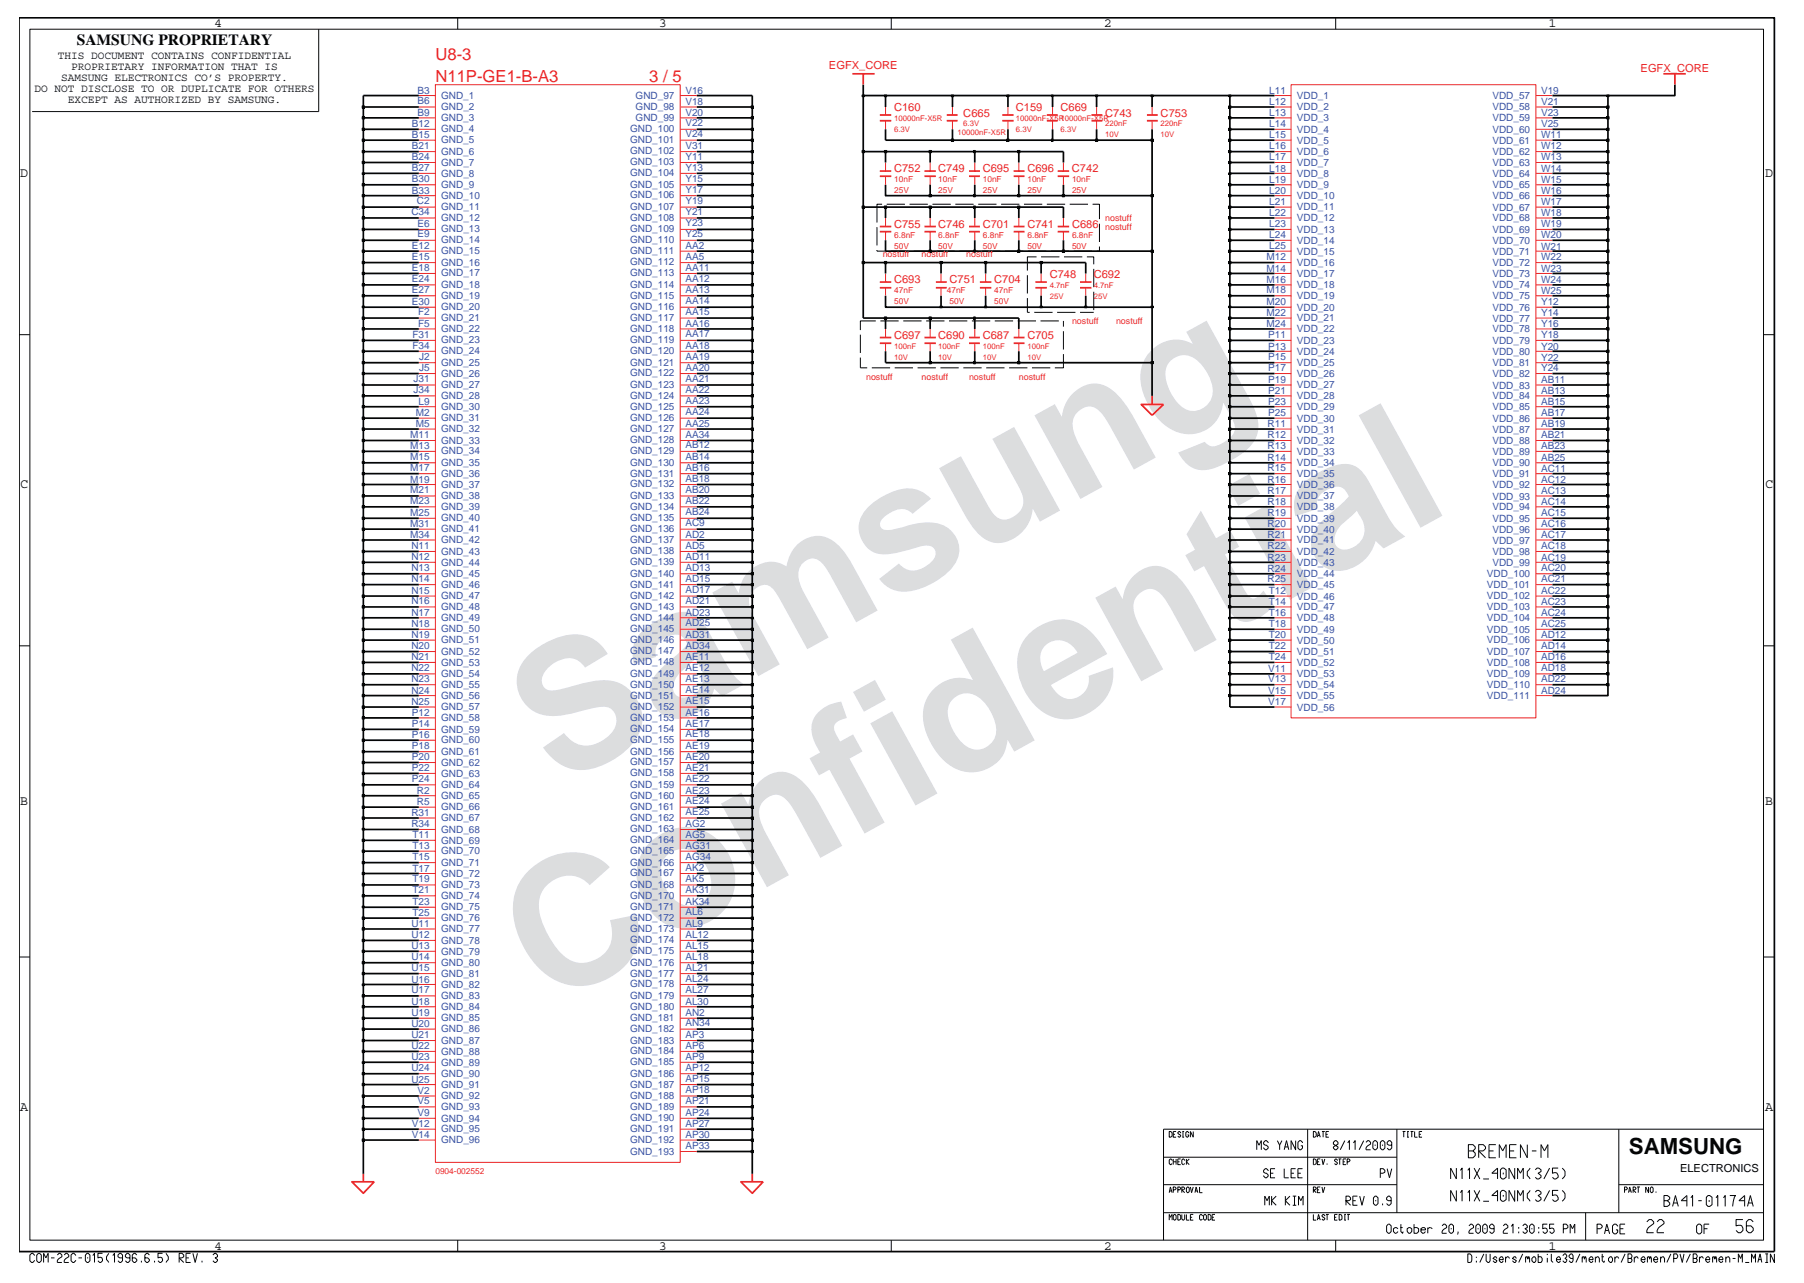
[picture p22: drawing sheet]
<svg xmlns="http://www.w3.org/2000/svg" width="267mm" height="190mm" viewBox="0 0 267 190" stroke-linecap="round" stroke-linejoin="round" font-family="sans-serif">
<defs><g id="words">
<g font-size="26.5" fill="#dcddde">
<text x="82.4" y="116.5" transform="rotate(-29 82.4 116.5)">Samsung</text>
<text x="81.1" y="149.2" transform="rotate(-29 81.1 149.2)">Confidential</text>
</g>
<text font-size="3.3" fill="#040505" x="241.1" y="170.8">SAMSUNG</text>
<g font-size="2.5" fill="#ec2426">
<text x="64.5" y="8.8">U8-3</text>
<text x="64.5" y="12.1">N11P-GE1-B-A3</text>
<text x="96.1" y="12.1">3 / 5</text>
</g>
<text font-size="2.3" fill="#040505" x="11.4" y="6.7">SAMSUNG PROPRIETARY</text>
<g font-size="2" fill="#040505">
<text x="31.8" y="4">4</text>
<text x="97.6" y="4">3</text>
<text x="163.4" y="4">2</text>
<text x="229.2" y="4">1</text>
<text x="3" y="26.2">D</text>
<text x="261.3" y="26.2">D</text>
<text x="3" y="72.3">C</text>
<text x="261.3" y="72.3">C</text>
<text x="3" y="119.2">B</text>
<text x="261.3" y="119.2">B</text>
<text x="3" y="164.4">A</text>
<text x="261.3" y="164.4">A</text>
<text x="31.8" y="185">4</text>
<text x="97.6" y="185">3</text>
<text x="163.4" y="185">2</text>
<text x="229.2" y="185">1</text>
</g>
<g font-size="1.6" fill="#040505">
<text x="8.6" y="8.8">THIS DOCUMENT CONTAINS CONFIDENTIAL</text>
<text x="9.1" y="12">SAMSUNG ELECTRONICS CO’S PROPERTY.</text>
<text x="10.5" y="10.4">PROPRIETARY INFORMATION THAT IS</text>
<text x="5.1" y="13.7">DO NOT DISCLOSE TO OR DUPLICATE FOR OTHERS</text>
<text x="10.1" y="15.3">EXCEPT AS AUTHORIZED BY SAMSUNG.</text>
<text x="248.7" y="173.5">ELECTRONICS</text>
</g>
<g font-size="1.6" fill="#ec2426">
<text x="122.7" y="10.3">EGFX_CORE</text>
<text x="242.9" y="10.7">EGFX_CORE</text>
<text x="132.4" y="16.4">C160</text>
<text x="142.6" y="17.3">C665</text>
<text x="150.4" y="16.4">C159</text>
<text x="157" y="16.4">C669</text>
<text x="163.6" y="17.3">C743</text>
<text x="171.8" y="17.3">C753</text>
<text x="132.4" y="25.5">C752</text>
<text x="138.9" y="25.5">C749</text>
<text x="145.5" y="25.5">C695</text>
<text x="152.1" y="25.5">C696</text>
<text x="158.7" y="25.5">C742</text>
<text x="132.4" y="33.7">C755</text>
<text x="138.9" y="33.7">C746</text>
<text x="145.5" y="33.7">C701</text>
<text x="152.1" y="33.7">C741</text>
<text x="158.7" y="33.7">C686</text>
<text x="132.4" y="41.9">C693</text>
<text x="140.6" y="41.9">C751</text>
<text x="147.2" y="41.9">C704</text>
<text x="155.4" y="41.1">C748</text>
<text x="161.9" y="41.1">C692</text>
<text x="132.4" y="50.1">C697</text>
<text x="138.9" y="50.1">C690</text>
<text x="145.5" y="50.1">C687</text>
<text x="152.1" y="50.1">C705</text>
</g>
<g font-size="1.5" fill="#3a53a4">
<text x="61.8" y="17.1">B9</text>
<text x="61.8" y="13.9">B3</text>
<text x="61.8" y="15.4">B6</text>
<text x="65.3" y="14.7">GND_1</text>
<text x="65.3" y="17.9">GND_3</text>
<text x="65.3" y="16.3">GND_2</text>
<text x="94.1" y="14.6">GND_97</text>
<text x="94.1" y="16.3">GND_98</text>
<text x="94.1" y="17.9">GND_99</text>
<text x="101.5" y="13.9">V16</text>
<text x="101.5" y="15.5">V18</text>
<text x="101.5" y="17.2">V20</text>
<text x="187.9" y="15.5">L12</text>
<text x="187.9" y="17.2">L13</text>
<text x="187.9" y="13.9">L11</text>
<text x="192" y="16.3">VDD_2</text>
<text x="192" y="17.9">VDD_3</text>
<text x="192" y="14.6">VDD_1</text>
<text x="220.9" y="16.4">VDD_58</text>
<text x="220.9" y="18">VDD_59</text>
<text x="220.9" y="14.7">VDD_57</text>
<text x="228.1" y="13.9">V19</text>
<text x="228.1" y="15.5">V21</text>
<text x="228.1" y="17.2">V23</text>
<text x="61" y="22.1">B21</text>
<text x="61" y="20.4">B15</text>
<text x="61" y="18.8">B12</text>
<text x="61" y="23.7">B24</text>
<text x="65.3" y="22.9">GND_6</text>
<text x="65.3" y="21.2">GND_5</text>
<text x="65.3" y="19.6">GND_4</text>
<text x="93.3" y="19.6">GND_100</text>
<text x="93.3" y="21.2">GND_101</text>
<text x="93.3" y="22.9">GND_102</text>
<text x="101.5" y="18.7">V22</text>
<text x="101.5" y="20.3">V24</text>
<text x="101.5" y="22">V31</text>
<text x="101.5" y="23.6">Y11</text>
<text x="187.9" y="22.1">L16</text>
<text x="187.9" y="20.4">L15</text>
<text x="187.9" y="18.8">L14</text>
<text x="187.9" y="23.7">L17</text>
<text x="192" y="23">VDD_6</text>
<text x="192" y="21.3">VDD_5</text>
<text x="192" y="19.6">VDD_4</text>
<text x="220.9" y="19.7">VDD_60</text>
<text x="220.9" y="21.3">VDD_61</text>
<text x="220.9" y="23">VDD_62</text>
<text x="228.1" y="18.8">V25</text>
<text x="228.1" y="20.4">W11</text>
<text x="228.1" y="22.1">W12</text>
<text x="228.1" y="23.7">W13</text>
<text x="61" y="28.7">B33</text>
<text x="61" y="27">B30</text>
<text x="61" y="25.4">B27</text>
<text x="65.3" y="29.5">GND_10</text>
<text x="65.3" y="27.8">GND_9</text>
<text x="65.3" y="26.1">GND_8</text>
<text x="65.3" y="24.5">GND_7</text>
<text x="93.3" y="24.5">GND_103</text>
<text x="93.3" y="26.1">GND_104</text>
<text x="93.3" y="27.8">GND_105</text>
<text x="93.3" y="29.4">GND_106</text>
<text x="101.5" y="25.3">Y13</text>
<text x="101.5" y="26.9">Y15</text>
<text x="101.5" y="28.6">Y17</text>
<text x="187.9" y="28.7">L20</text>
<text x="187.9" y="25.4">L18</text>
<text x="187.9" y="27">L19</text>
<text x="192" y="29.4">VDD_10</text>
<text x="192" y="24.6">VDD_7</text>
<text x="192" y="26.2">VDD_8</text>
<text x="192" y="27.9">VDD_9</text>
<text x="220.9" y="24.6">VDD_63</text>
<text x="220.9" y="26.2">VDD_64</text>
<text x="220.9" y="27.9">VDD_65</text>
<text x="220.9" y="29.5">VDD_66</text>
<text x="228.1" y="25.4">W14</text>
<text x="228.1" y="27">W15</text>
<text x="228.1" y="28.7">W16</text>
<text x="60.9" y="31.8">C34</text>
<text x="61.7" y="30.2">C2</text>
<text x="61.8" y="35.1">E9</text>
<text x="61.8" y="33.5">E6</text>
<text x="65.3" y="36">GND_14</text>
<text x="65.3" y="34.4">GND_13</text>
<text x="65.3" y="32.7">GND_12</text>
<text x="65.3" y="31.1">GND_11</text>
<text x="93.3" y="36">GND_110</text>
<text x="93.3" y="31.1">GND_107</text>
<text x="93.3" y="32.7">GND_108</text>
<text x="93.3" y="34.4">GND_109</text>
<text x="101.5" y="35.1">Y25</text>
<text x="101.5" y="30.2">Y19</text>
<text x="101.5" y="31.8">Y21</text>
<text x="101.5" y="33.5">Y23</text>
<text x="187.9" y="31.9">L22</text>
<text x="187.9" y="33.6">L23</text>
<text x="187.9" y="35.2">L24</text>
<text x="187.9" y="30.3">L21</text>
<text x="192" y="32.8">VDD_12</text>
<text x="192" y="34.5">VDD_13</text>
<text x="192" y="31.1">VDD_11</text>
<text x="220.9" y="31.2">VDD_67</text>
<text x="220.9" y="32.8">VDD_68</text>
<text x="220.9" y="34.5">VDD_69</text>
<text x="228.1" y="30.3">W17</text>
<text x="228.1" y="31.9">W18</text>
<text x="228.1" y="35.2">W20</text>
<text x="228.1" y="33.6">W19</text>
<text x="61" y="38.5">E15</text>
<text x="61" y="40.2">E18</text>
<text x="61" y="41.8">E24</text>
<text x="61" y="36.8">E12</text>
<text x="65.3" y="39.3">GND_16</text>
<text x="65.3" y="40.9">GND_17</text>
<text x="65.3" y="37.6">GND_15</text>
<text x="93.3" y="37.6">GND_111</text>
<text x="93.3" y="39.3">GND_112</text>
<text x="93.3" y="40.9">GND_113</text>
<text x="101.5" y="36.8">AA2</text>
<text x="101.5" y="38.4">AA5</text>
<text x="101.5" y="40.1">AA11</text>
<text x="101.5" y="41.7">AA12</text>
<text x="187.5" y="38.5">M12</text>
<text x="187.5" y="40.2">M14</text>
<text x="187.5" y="41.8">M16</text>
<text x="187.9" y="36.9">L25</text>
<text x="192" y="36.1">VDD_14</text>
<text x="192" y="37.7">VDD_15</text>
<text x="192" y="39.4">VDD_16</text>
<text x="192" y="41">VDD_17</text>
<text x="220.9" y="36.1">VDD_70</text>
<text x="220.9" y="37.7">VDD_71</text>
<text x="220.9" y="39.4">VDD_72</text>
<text x="220.9" y="41">VDD_73</text>
<text x="228.1" y="36.9">W21</text>
<text x="228.1" y="38.5">W22</text>
<text x="228.1" y="40.2">W23</text>
<text x="228.1" y="41.8">W24</text>
<text x="61" y="45.1">E30</text>
<text x="61" y="43.4">E27</text>
<text x="61.9" y="46.7">F2</text>
<text x="65.3" y="45.9">GND_20</text>
<text x="65.3" y="47.5">GND_21</text>
<text x="65.3" y="42.6">GND_18</text>
<text x="65.3" y="44.2">GND_19</text>
<text x="93.3" y="42.6">GND_114</text>
<text x="93.3" y="44.2">GND_115</text>
<text x="93.3" y="45.9">GND_116</text>
<text x="93.3" y="47.5">GND_117</text>
<text x="101.5" y="43.3">AA13</text>
<text x="101.5" y="45">AA14</text>
<text x="101.5" y="46.7">AA15</text>
<text x="187.5" y="43.4">M18</text>
<text x="187.5" y="45.1">M20</text>
<text x="187.5" y="46.7">M22</text>
<text x="192" y="42.7">VDD_18</text>
<text x="192" y="44.3">VDD_19</text>
<text x="192" y="46">VDD_20</text>
<text x="192" y="47.6">VDD_21</text>
<text x="220.9" y="42.7">VDD_74</text>
<text x="220.9" y="44.3">VDD_75</text>
<text x="220.9" y="46">VDD_76</text>
<text x="220.9" y="47.6">VDD_77</text>
<text x="228.1" y="43.5">W25</text>
<text x="228.1" y="45.1">Y12</text>
<text x="228.1" y="46.8">Y14</text>
<text x="61.1" y="50">F31</text>
<text x="61.1" y="51.7">F34</text>
<text x="61.9" y="48.4">F5</text>
<text x="62" y="53.3">J2</text>
<text x="65.3" y="52.5">GND_24</text>
<text x="65.3" y="49.1">GND_22</text>
<text x="65.3" y="50.8">GND_23</text>
<text x="93.3" y="52.4">GND_120</text>
<text x="93.3" y="49.1">GND_118</text>
<text x="93.3" y="50.8">GND_119</text>
<text x="101.5" y="51.6">AA18</text>
<text x="101.5" y="53.3">AA19</text>
<text x="101.5" y="48.3">AA16</text>
<text x="101.5" y="50">AA17</text>
<text x="187.5" y="48.4">M24</text>
<text x="187.7" y="50">P11</text>
<text x="187.7" y="51.7">P13</text>
<text x="187.7" y="53.3">P15</text>
<text x="192" y="49.2">VDD_22</text>
<text x="192" y="50.9">VDD_23</text>
<text x="192" y="52.5">VDD_24</text>
<text x="220.9" y="49.2">VDD_78</text>
<text x="220.9" y="50.9">VDD_79</text>
<text x="220.9" y="52.5">VDD_80</text>
<text x="228.1" y="48.4">Y16</text>
<text x="228.1" y="51.8">Y20</text>
<text x="228.1" y="53.4">Y22</text>
<text x="228.1" y="50.1">Y18</text>
<text x="61.2" y="56.6">J31</text>
<text x="61.2" y="58.2">J34</text>
<text x="62" y="59.9">L9</text>
<text x="62" y="54.9">J5</text>
<text x="65.3" y="54.1">GND_25</text>
<text x="65.3" y="55.8">GND_26</text>
<text x="65.3" y="57.4">GND_27</text>
<text x="65.3" y="59.1">GND_28</text>
<text x="93.3" y="54.1">GND_121</text>
<text x="93.3" y="55.7">GND_122</text>
<text x="93.3" y="57.4">GND_123</text>
<text x="93.3" y="59">GND_124</text>
<text x="101.5" y="54.9">AA20</text>
<text x="101.5" y="56.6">AA21</text>
<text x="101.5" y="58.2">AA22</text>
<text x="101.5" y="59.9">AA23</text>
<text x="187.7" y="54.9">P17</text>
<text x="187.7" y="56.6">P19</text>
<text x="187.7" y="58.2">P21</text>
<text x="187.7" y="59.9">P23</text>
<text x="192" y="54.2">VDD_25</text>
<text x="192" y="55.8">VDD_26</text>
<text x="192" y="57.5">VDD_27</text>
<text x="192" y="59.1">VDD_28</text>
<text x="220.9" y="54.2">VDD_81</text>
<text x="220.9" y="55.8">VDD_82</text>
<text x="220.9" y="57.5">VDD_83</text>
<text x="220.9" y="59.1">VDD_84</text>
<text x="228.1" y="55">Y24</text>
<text x="228.1" y="56.7">AB11</text>
<text x="228.1" y="58.3">AB13</text>
<text x="228.1" y="60">AB15</text>
<text x="60.7" y="64.8">M11</text>
<text x="61.5" y="61.5">M2</text>
<text x="61.5" y="63.2">M5</text>
<text x="65.3" y="60.7">GND_30</text>
<text x="65.3" y="62.4">GND_31</text>
<text x="65.3" y="64">GND_32</text>
<text x="65.3" y="65.7">GND_33</text>
<text x="93.3" y="60.6">GND_125</text>
<text x="93.3" y="62.3">GND_126</text>
<text x="93.3" y="63.9">GND_127</text>
<text x="93.3" y="65.6">GND_128</text>
<text x="101.5" y="61.5">AA24</text>
<text x="101.5" y="63.2">AA25</text>
<text x="101.5" y="64.8">AA34</text>
<text x="187.6" y="63.3">R11</text>
<text x="187.6" y="64.9">R12</text>
<text x="187.7" y="61.6">P25</text>
<text x="192" y="62.4">VDD_30</text>
<text x="192" y="64">VDD_31</text>
<text x="192" y="65.7">VDD_32</text>
<text x="192" y="60.7">VDD_29</text>
<text x="220.9" y="60.7">VDD_85</text>
<text x="220.9" y="62.4">VDD_86</text>
<text x="220.9" y="64">VDD_87</text>
<text x="220.9" y="65.7">VDD_88</text>
<text x="228.1" y="61.6">AB17</text>
<text x="228.1" y="63.3">AB19</text>
<text x="228.1" y="64.9">AB21</text>
<text x="60.7" y="66.4">M13</text>
<text x="60.7" y="68.1">M15</text>
<text x="60.7" y="69.7">M17</text>
<text x="60.7" y="71.4">M19</text>
<text x="65.3" y="69">GND_35</text>
<text x="65.3" y="70.6">GND_36</text>
<text x="65.3" y="67.3">GND_34</text>
<text x="93.3" y="68.9">GND_130</text>
<text x="93.3" y="70.5">GND_131</text>
<text x="93.3" y="67.2">GND_129</text>
<text x="101.5" y="68.1">AB14</text>
<text x="101.5" y="69.7">AB16</text>
<text x="101.5" y="71.4">AB18</text>
<text x="101.5" y="66.4">AB12</text>
<text x="187.6" y="66.5">R13</text>
<text x="187.6" y="68.2">R14</text>
<text x="187.6" y="69.8">R15</text>
<text x="187.6" y="71.5">R16</text>
<text x="192" y="67.3">VDD_33</text>
<text x="192" y="69">VDD_34</text>
<text x="192" y="70.6">VDD_35</text>
<text x="220.9" y="69">VDD_90</text>
<text x="220.9" y="70.6">VDD_91</text>
<text x="220.9" y="67.3">VDD_89</text>
<text x="228.1" y="68.2">AB25</text>
<text x="228.1" y="69.8">AC11</text>
<text x="228.1" y="71.5">AC12</text>
<text x="228.1" y="66.5">AB23</text>
<text x="60.7" y="73">M21</text>
<text x="60.7" y="74.6">M23</text>
<text x="60.7" y="76.3">M25</text>
<text x="60.7" y="77.9">M31</text>
<text x="65.3" y="72.2">GND_37</text>
<text x="65.3" y="73.9">GND_38</text>
<text x="65.3" y="75.5">GND_39</text>
<text x="65.3" y="77.2">GND_40</text>
<text x="93.3" y="72.1">GND_132</text>
<text x="93.3" y="73.8">GND_133</text>
<text x="93.3" y="75.4">GND_134</text>
<text x="93.3" y="77.1">GND_135</text>
<text x="101.5" y="73">AB20</text>
<text x="101.5" y="74.6">AB22</text>
<text x="101.5" y="76.3">AB24</text>
<text x="101.5" y="77.9">AC9</text>
<text x="187.6" y="78">R20</text>
<text x="187.6" y="73.1">R17</text>
<text x="187.6" y="74.7">R18</text>
<text x="187.6" y="76.4">R19</text>
<text x="192" y="72.2">VDD_36</text>
<text x="192" y="73.9">VDD_37</text>
<text x="192" y="75.5">VDD_38</text>
<text x="192" y="77.2">VDD_39</text>
<text x="220.9" y="72.3">VDD_92</text>
<text x="220.9" y="73.9">VDD_93</text>
<text x="220.9" y="75.6">VDD_94</text>
<text x="220.9" y="77.2">VDD_95</text>
<text x="228.1" y="73.1">AC13</text>
<text x="228.1" y="74.7">AC14</text>
<text x="228.1" y="76.4">AC15</text>
<text x="60.7" y="79.6">M34</text>
<text x="60.9" y="82.9">N12</text>
<text x="60.9" y="81.2">N11</text>
<text x="65.3" y="83.7">GND_44</text>
<text x="65.3" y="78.8">GND_41</text>
<text x="65.3" y="80.4">GND_42</text>
<text x="65.3" y="82.1">GND_43</text>
<text x="93.3" y="78.7">GND_136</text>
<text x="93.3" y="80.4">GND_137</text>
<text x="93.3" y="82">GND_138</text>
<text x="93.3" y="83.7">GND_139</text>
<text x="101.5" y="82.9">AD11</text>
<text x="101.5" y="79.6">AD2</text>
<text x="101.5" y="81.2">AD5</text>
<text x="187.6" y="79.7">R21</text>
<text x="187.6" y="81.3">R22</text>
<text x="187.6" y="83">R23</text>
<text x="192" y="78.8">VDD_40</text>
<text x="192" y="80.4">VDD_41</text>
<text x="192" y="82.1">VDD_42</text>
<text x="192" y="83.7">VDD_43</text>
<text x="220.9" y="83.8">VDD_99</text>
<text x="220.9" y="78.9">VDD_96</text>
<text x="220.9" y="80.5">VDD_97</text>
<text x="220.9" y="82.2">VDD_98</text>
<text x="228.1" y="81.3">AC18</text>
<text x="228.1" y="83">AC19</text>
<text x="228.1" y="78">AC16</text>
<text x="228.1" y="79.7">AC17</text>
<text x="60.9" y="84.5">N13</text>
<text x="60.9" y="86.2">N14</text>
<text x="60.9" y="87.9">N15</text>
<text x="60.9" y="89.5">N16</text>
<text x="65.3" y="85.4">GND_45</text>
<text x="65.3" y="87">GND_46</text>
<text x="65.3" y="88.7">GND_47</text>
<text x="93.3" y="85.4">GND_140</text>
<text x="93.3" y="87">GND_141</text>
<text x="93.3" y="88.7">GND_142</text>
<text x="101.5" y="84.5">AD13</text>
<text x="101.5" y="86.1">AD15</text>
<text x="101.5" y="87.8">AD17</text>
<text x="101.5" y="89.4">AD21</text>
<text x="187.6" y="84.6">R24</text>
<text x="187.6" y="86.2">R25</text>
<text x="187.8" y="87.9">T12</text>
<text x="187.8" y="89.5">T14</text>
<text x="192" y="85.4">VDD_44</text>
<text x="192" y="87">VDD_45</text>
<text x="192" y="88.7">VDD_46</text>
<text x="220.1" y="85.4">VDD_100</text>
<text x="220.1" y="87">VDD_101</text>
<text x="220.1" y="88.7">VDD_102</text>
<text x="228.1" y="84.6">AC20</text>
<text x="228.1" y="86.2">AC21</text>
<text x="228.1" y="87.9">AC22</text>
<text x="228.1" y="89.5">AC23</text>
<text x="60.9" y="91.2">N17</text>
<text x="60.9" y="92.8">N18</text>
<text x="60.9" y="94.5">N19</text>
<text x="65.3" y="90.3">GND_48</text>
<text x="65.3" y="91.9">GND_49</text>
<text x="65.3" y="93.6">GND_50</text>
<text x="65.3" y="95.2">GND_51</text>
<text x="93.3" y="90.3">GND_143</text>
<text x="93.3" y="91.9">GND_144</text>
<text x="93.3" y="93.6">GND_145</text>
<text x="93.3" y="95.2">GND_146</text>
<text x="101.5" y="91.1">AD23</text>
<text x="101.5" y="92.7">AD25</text>
<text x="101.5" y="94.4">AD31</text>
<text x="187.8" y="94.5">T20</text>
<text x="187.8" y="91.2">T16</text>
<text x="187.8" y="92.8">T18</text>
<text x="192" y="95.3">VDD_50</text>
<text x="192" y="90.4">VDD_47</text>
<text x="192" y="92">VDD_48</text>
<text x="192" y="93.7">VDD_49</text>
<text x="220.1" y="95.2">VDD_106</text>
<text x="220.1" y="90.3">VDD_103</text>
<text x="220.1" y="91.9">VDD_104</text>
<text x="220.1" y="93.6">VDD_105</text>
<text x="228.1" y="94.5">AD12</text>
<text x="228.1" y="91.2">AC24</text>
<text x="228.1" y="92.8">AC25</text>
<text x="60.9" y="96.1">N20</text>
<text x="60.9" y="97.7">N21</text>
<text x="60.9" y="99.4">N22</text>
<text x="60.9" y="101">N23</text>
<text x="65.3" y="96.9">GND_52</text>
<text x="65.3" y="98.5">GND_53</text>
<text x="65.3" y="100.2">GND_54</text>
<text x="65.3" y="101.8">GND_55</text>
<text x="93.3" y="101.8">GND_150</text>
<text x="93.3" y="96.9">GND_147</text>
<text x="93.3" y="98.5">GND_148</text>
<text x="93.3" y="100.2">GND_149</text>
<text x="101.5" y="100.9">AE13</text>
<text x="101.5" y="99.3">AE12</text>
<text x="101.5" y="96">AD34</text>
<text x="101.5" y="97.6">AE11</text>
<text x="187.7" y="99.4">V11</text>
<text x="187.7" y="101">V13</text>
<text x="187.8" y="96.1">T22</text>
<text x="187.8" y="97.7">T24</text>
<text x="192" y="97">VDD_51</text>
<text x="192" y="98.6">VDD_52</text>
<text x="192" y="100.3">VDD_53</text>
<text x="192" y="101.9">VDD_54</text>
<text x="220.1" y="101.8">VDD_110</text>
<text x="220.1" y="96.9">VDD_107</text>
<text x="220.1" y="98.5">VDD_108</text>
<text x="220.1" y="100.2">VDD_109</text>
<text x="228.1" y="101">AD22</text>
<text x="228.1" y="96.1">AD14</text>
<text x="228.1" y="97.7">AD16</text>
<text x="228.1" y="99.4">AD18</text>
<text x="60.9" y="102.7">N24</text>
<text x="60.9" y="104.3">N25</text>
<text x="61" y="106">P12</text>
<text x="61" y="107.6">P14</text>
<text x="65.3" y="103.4">GND_56</text>
<text x="65.3" y="105.1">GND_57</text>
<text x="65.3" y="106.7">GND_58</text>
<text x="93.3" y="103.4">GND_151</text>
<text x="93.3" y="105.1">GND_152</text>
<text x="93.3" y="106.7">GND_153</text>
<text x="101.5" y="102.6">AE14</text>
<text x="101.5" y="104.2">AE15</text>
<text x="101.5" y="105.9">AE16</text>
<text x="101.5" y="107.5">AE17</text>
<text x="187.7" y="102.7">V15</text>
<text x="187.7" y="104.3">V17</text>
<text x="192" y="103.5">VDD_55</text>
<text x="192" y="105.2">VDD_56</text>
<text x="220.1" y="103.5">VDD_111</text>
<text x="228.1" y="102.7">AD24</text>
<text x="61" y="109.2">P16</text>
<text x="61" y="110.9">P18</text>
<text x="61" y="112.5">P20</text>
<text x="65.3" y="108.4">GND_59</text>
<text x="65.3" y="110">GND_60</text>
<text x="65.3" y="111.7">GND_61</text>
<text x="65.3" y="113.3">GND_62</text>
<text x="93.3" y="108.4">GND_154</text>
<text x="93.3" y="110">GND_155</text>
<text x="93.3" y="111.7">GND_156</text>
<text x="93.3" y="113.3">GND_157</text>
<text x="101.5" y="109.1">AE18</text>
<text x="101.5" y="110.8">AE19</text>
<text x="101.5" y="112.5">AE20</text>
<text x="61" y="114.2">P22</text>
<text x="61" y="115.8">P24</text>
<text x="61.7" y="117.5">R2</text>
<text x="61.7" y="119.1">R5</text>
<text x="65.3" y="114.9">GND_63</text>
<text x="65.3" y="116.6">GND_64</text>
<text x="65.3" y="118.3">GND_65</text>
<text x="65.3" y="119.9">GND_66</text>
<text x="93.3" y="114.9">GND_158</text>
<text x="93.3" y="118.2">GND_160</text>
<text x="93.3" y="119.9">GND_161</text>
<text x="93.3" y="116.6">GND_159</text>
<text x="101.5" y="115.8">AE22</text>
<text x="101.5" y="114.1">AE21</text>
<text x="101.5" y="117.5">AE23</text>
<text x="101.5" y="119.1">AE24</text>
<text x="60.9" y="120.7">R31</text>
<text x="60.9" y="122.4">R34</text>
<text x="61.1" y="124">T11</text>
<text x="61.1" y="125.7">T13</text>
<text x="65.3" y="121.6">GND_67</text>
<text x="65.3" y="123.2">GND_68</text>
<text x="65.3" y="124.9">GND_69</text>
<text x="93.3" y="121.5">GND_162</text>
<text x="93.3" y="123.2">GND_163</text>
<text x="93.3" y="124.8">GND_164</text>
<text x="101.5" y="120.7">AE25</text>
<text x="101.5" y="122.4">AG2</text>
<text x="101.5" y="124">AG5</text>
<text x="101.5" y="125.7">AG31</text>
<text x="61.1" y="130.6">T19</text>
<text x="61.1" y="127.3">T15</text>
<text x="61.1" y="129">T17</text>
<text x="65.3" y="131.5">GND_73</text>
<text x="65.3" y="126.5">GND_70</text>
<text x="65.3" y="128.2">GND_71</text>
<text x="65.3" y="129.8">GND_72</text>
<text x="93.3" y="126.4">GND_165</text>
<text x="93.3" y="128.1">GND_166</text>
<text x="93.3" y="129.7">GND_167</text>
<text x="93.3" y="131.4">GND_168</text>
<text x="101.5" y="130.6">AK5</text>
<text x="101.5" y="127.3">AG34</text>
<text x="101.5" y="129">AK2</text>
<text x="60.9" y="137.2">U11</text>
<text x="61.1" y="132.2">T21</text>
<text x="61.1" y="133.9">T23</text>
<text x="61.1" y="135.5">T25</text>
<text x="65.3" y="133.1">GND_74</text>
<text x="65.3" y="134.8">GND_75</text>
<text x="65.3" y="136.4">GND_76</text>
<text x="65.3" y="138">GND_77</text>
<text x="93.3" y="133">GND_170</text>
<text x="93.3" y="134.7">GND_171</text>
<text x="93.3" y="136.3">GND_172</text>
<text x="93.3" y="137.9">GND_173</text>
<text x="101.5" y="132.2">AK31</text>
<text x="101.5" y="133.9">AK34</text>
<text x="101.5" y="135.5">AL6</text>
<text x="101.5" y="137.2">AL9</text>
<text x="60.9" y="138.8">U12</text>
<text x="60.9" y="140.5">U13</text>
<text x="60.9" y="142.1">U14</text>
<text x="60.9" y="143.7">U15</text>
<text x="65.3" y="139.7">GND_78</text>
<text x="65.3" y="141.3">GND_79</text>
<text x="65.3" y="143">GND_80</text>
<text x="93.3" y="139.6">GND_174</text>
<text x="93.3" y="141.2">GND_175</text>
<text x="93.3" y="142.9">GND_176</text>
<text x="101.5" y="138.8">AL12</text>
<text x="101.5" y="140.5">AL15</text>
<text x="101.5" y="142.1">AL18</text>
<text x="101.5" y="143.7">AL21</text>
<text x="60.9" y="145.4">U16</text>
<text x="60.9" y="147">U17</text>
<text x="60.9" y="148.7">U18</text>
<text x="65.3" y="147.9">GND_83</text>
<text x="65.3" y="149.5">GND_84</text>
<text x="65.3" y="144.6">GND_81</text>
<text x="65.3" y="146.2">GND_82</text>
<text x="93.3" y="144.6">GND_177</text>
<text x="93.3" y="146.2">GND_178</text>
<text x="93.3" y="147.9">GND_179</text>
<text x="93.3" y="149.5">GND_180</text>
<text x="101.5" y="145.4">AL24</text>
<text x="101.5" y="148.7">AL30</text>
<text x="101.5" y="147">AL27</text>
<text x="60.9" y="150.3">U19</text>
<text x="60.9" y="152">U20</text>
<text x="60.9" y="153.7">U21</text>
<text x="60.9" y="155.3">U22</text>
<text x="65.3" y="151.2">GND_85</text>
<text x="65.3" y="152.8">GND_86</text>
<text x="65.3" y="154.5">GND_87</text>
<text x="93.3" y="151.2">GND_181</text>
<text x="93.3" y="152.8">GND_182</text>
<text x="93.3" y="154.5">GND_183</text>
<text x="101.5" y="150.3">AN2</text>
<text x="101.5" y="151.9">AN34</text>
<text x="101.5" y="153.6">AP3</text>
<text x="101.5" y="155.2">AP6</text>
<text x="60.9" y="157">U23</text>
<text x="60.9" y="158.6">U24</text>
<text x="60.9" y="160.3">U25</text>
<text x="61.8" y="161.9">V2</text>
<text x="65.3" y="156.1">GND_88</text>
<text x="65.3" y="157.7">GND_89</text>
<text x="65.3" y="159.4">GND_90</text>
<text x="65.3" y="161">GND_91</text>
<text x="93.3" y="156.1">GND_184</text>
<text x="93.3" y="157.7">GND_185</text>
<text x="93.3" y="159.4">GND_186</text>
<text x="93.3" y="161">GND_187</text>
<text x="101.5" y="156.9">AP9</text>
<text x="101.5" y="158.5">AP12</text>
<text x="101.5" y="160.2">AP15</text>
<text x="101.5" y="161.8">AP18</text>
<text x="61" y="166.8">V12</text>
<text x="61.8" y="163.5">V5</text>
<text x="61.8" y="165.2">V9</text>
<text x="65.3" y="162.7">GND_92</text>
<text x="65.3" y="164.3">GND_93</text>
<text x="65.3" y="166">GND_94</text>
<text x="65.3" y="167.6">GND_95</text>
<text x="93.3" y="166">GND_190</text>
<text x="93.3" y="167.6">GND_191</text>
<text x="93.3" y="164.3">GND_189</text>
<text x="93.3" y="162.7">GND_188</text>
<text x="101.5" y="165.1">AP24</text>
<text x="101.5" y="166.7">AP27</text>
<text x="101.5" y="163.4">AP21</text>
<text x="61" y="168.5">V14</text>
<text x="65.3" y="169.2">GND_96</text>
<text x="93.3" y="169.2">GND_192</text>
<text x="93.3" y="170.9">GND_193</text>
<text x="101.5" y="168.4">AP30</text>
<text x="101.5" y="170">AP33</text>
</g>
<g font-size="1.3" fill="#ec2426">
<text x="163.6" y="32.7">nostuff</text>
<text x="163.6" y="34">nostuff</text>
<text x="130.7" y="38.1">nostuff</text>
<text x="136.4" y="38.1">nostuff</text>
<text x="143" y="38.1">nostuff</text>
<text x="158.7" y="48">nostuff</text>
<text x="165.2" y="48">nostuff</text>
<text x="128.2" y="56.2">nostuff</text>
<text x="136.4" y="56.2">nostuff</text>
<text x="143.4" y="56.2">nostuff</text>
<text x="150.8" y="56.2">nostuff</text>
</g>
<g font-size="1.2" fill="#ec2426">
<text x="132.4" y="17.9">10000nF-X5R</text>
<text x="150.4" y="17.9">10000nF-X5R</text>
<text x="157" y="17.9">10000nF-X5R</text>
<text x="132.4" y="19.6">6.3V</text>
<text x="141.8" y="20">10000nF-X5R</text>
<text x="142.6" y="18.7">6.3V</text>
<text x="150.4" y="19.6">6.3V</text>
<text x="157" y="19.6">6.3V</text>
<text x="163.6" y="18.7">220nF</text>
<text x="163.6" y="20.3">10V</text>
<text x="171.8" y="18.7">220nF</text>
<text x="171.8" y="20.3">10V</text>
<text x="132.4" y="27">10nF</text>
<text x="132.4" y="28.5">25V</text>
<text x="138.9" y="28.5">25V</text>
<text x="138.9" y="27">10nF</text>
<text x="145.5" y="28.5">25V</text>
<text x="145.5" y="27">10nF</text>
<text x="152.1" y="28.5">25V</text>
<text x="152.1" y="27">10nF</text>
<text x="158.7" y="28.5">25V</text>
<text x="158.7" y="27">10nF</text>
<text x="132.4" y="35.2">6.8nF</text>
<text x="138.9" y="35.2">6.8nF</text>
<text x="145.5" y="35.2">6.8nF</text>
<text x="152.1" y="35.2">6.8nF</text>
<text x="158.7" y="35.2">6.8nF</text>
<text x="132.4" y="36.8">50V</text>
<text x="138.9" y="36.8">50V</text>
<text x="145.5" y="36.8">50V</text>
<text x="152.1" y="36.8">50V</text>
<text x="158.7" y="36.8">50V</text>
<text x="132.4" y="45">50V</text>
<text x="132.4" y="43.4">47nF</text>
<text x="140.1" y="43.4">47nF</text>
<text x="140.6" y="45">50V</text>
<text x="147.2" y="43.4">47nF</text>
<text x="147.2" y="45">50V</text>
<text x="155.4" y="42.6">4.7nF</text>
<text x="155.4" y="44.2">25V</text>
<text x="161.9" y="44.2">25V</text>
<text x="161.9" y="42.6">4.7nF</text>
<text x="132.4" y="51.6">100nF</text>
<text x="132.4" y="53.3">10V</text>
<text x="138.9" y="53.3">10V</text>
<text x="138.9" y="51.6">100nF</text>
<text x="145.5" y="51.6">100nF</text>
<text x="145.5" y="53.3">10V</text>
<text x="152.1" y="51.6">100nF</text>
<text x="152.1" y="53.3">10V</text>
<text x="64.5" y="173.7">0904-002552</text>
</g>
</g></defs>
<g fill="none" stroke="#ec2426" stroke-width=".15">
<path d="M62 17.4h2.5M62 15.8h2.5M62 19.1h2.5M62 14.1h2.5M64.5 12.5v.1M64.5 12.5h36.2v159.5h-36.2zM100.7 15.8h2.4M100.7 19.1h2.4M100.7 17.4h2.4M100.7 14.1h2.4M131.1 15.8v1.2M131.1 17.9v1.2"/>
<path d="M141 15.8v1.2M141 17.9v1.2M149.2 15.8v1.2M149.2 17.9v1.2M155.8 15.8v1.2M155.8 17.9v1.2M162.3 15.8v1.2M162.3 17.9v1.2M170.5 15.8v1.2M170.5 17.9v1.2M188.7 15.8h2.4M188.7 19.1h2.4"/>
<path d="M188.7 14.1h2.4M188.7 17.4h2.4M191.1 12.5h36.2v93.8h-36.2zM227.3 15.8h2.5M227.3 19.1h2.5M227.3 17.4h2.5M227.3 14.1h2.5M62 20.7h2.5M62 24.1h2.5M62 27.4h2.5M62 30.7h2.5M62 34h2.5"/>
<path d="M62 37.2h2.5M62 22.4h2.5M62 25.7h2.5M62 29h2.5M62 32.3h2.5M62 35.6h2.5M62 38.9h2.5M100.7 22.4h2.4M100.7 25.7h2.4M100.7 29h2.4M100.7 32.3h2.4M100.7 35.6h2.4"/>
<path d="M100.7 38.9h2.4M100.7 20.7h2.4M100.7 24.1h2.4M100.7 27.4h2.4M100.7 30.7h2.4M100.7 34h2.4M100.7 37.2h2.4M131.1 24.1v1.2M131.1 26.1v1.3M131.1 32.3v1.2M131.1 34.3v1.3M137.7 24.1v1.2"/>
<path d="M137.7 26.1v1.3M137.7 32.3v1.2M137.7 34.3v1.3M144.3 24.1v1.2M144.3 26.1v1.3M144.3 32.3v1.2M144.3 34.3v1.3M150.8 24.1v1.2M150.8 26.1v1.3M150.8 32.3v1.2M150.8 34.3v1.3M157.4 24.1v1.2"/>
<path d="M157.4 26.1v1.3M157.4 32.3v1.2M157.4 34.3v1.3M188.7 22.4h2.4M188.7 25.7h2.4M188.7 29h2.4M188.7 32.3h2.4M188.7 35.6h2.4M188.7 38.9h2.4M188.7 20.7h2.4M188.7 24.1h2.4M188.7 27.4h2.4"/>
<path d="M188.7 30.7h2.4M188.7 34h2.4M188.7 37.2h2.4M227.3 22.4h2.5M227.3 25.7h2.5M227.3 29h2.5M227.3 32.3h2.5M227.3 35.6h2.5M227.3 38.9h2.5M227.3 20.7h2.5M227.3 24.1h2.5M227.3 27.4h2.5"/>
<path d="M227.3 30.7h2.5M227.3 34h2.5M227.3 37.2h2.5M62 40.5h2.5M62 43.8h2.5M62 47.1h2.5M62 50.4h2.5M62 53.7h2.5M62 57h2.5M62 42.2h2.5M62 45.5h2.5M62 48.7h2.5"/>
<path d="M62 52h2.5M62 55.3h2.5M62 58.6h2.5M100.7 42.2h2.4M100.7 45.5h2.4M100.7 48.7h2.4M100.7 52h2.4M100.7 55.3h2.4M100.7 58.6h2.4M100.7 40.5h2.4M100.7 43.8h2.4M100.7 47.1h2.4"/>
<path d="M100.7 50.4h2.4M100.7 53.7h2.4M100.7 57h2.4M131.1 40.5v1.2M131.1 42.6v1.2M131.1 48.7v1.3M131.1 50.8v1.2M137.7 48.7v1.3M137.7 50.8v1.2M139.3 40.5v1.2M139.3 42.6v1.2M144.3 48.7v1.3"/>
<path d="M144.3 50.8v1.2M145.9 40.5v1.2M145.9 42.6v1.2M150.8 48.7v1.3M150.8 50.8v1.2M154.1 40.5v1.2M154.1 42.6v1.2M160.7 40.5v1.2M160.7 42.6v1.2M188.7 42.2h2.4M188.7 45.5h2.4M188.7 48.7h2.4"/>
<path d="M188.7 52h2.4M188.7 55.3h2.4M188.7 58.6h2.4M188.7 40.5h2.4M188.7 43.8h2.4M188.7 47.1h2.4M188.7 50.4h2.4M188.7 53.7h2.4M188.7 57h2.4M227.3 42.2h2.5M227.3 45.5h2.5M227.3 48.7h2.5"/>
<path d="M227.3 52h2.5M227.3 55.3h2.5M227.3 58.6h2.5M227.3 40.5h2.5M227.3 43.8h2.5M227.3 47.1h2.5M227.3 50.4h2.5M227.3 53.7h2.5M227.3 57h2.5M62 60.2h2.5M62 63.5h2.5M62 66.8h2.5"/>
<path d="M62 70.1h2.5M62 73.4h2.5M62 76.7h2.5M62 79.9h2.5M62 61.9h2.5M62 65.2h2.5M62 68.5h2.5M62 71.7h2.5M62 75h2.5M62 78.3h2.5M100.7 61.9h2.4M100.7 65.2h2.4"/>
<path d="M100.7 68.5h2.4M100.7 71.7h2.4M100.7 75h2.4M100.7 78.3h2.4M100.7 60.2h2.4M100.7 63.5h2.4M100.7 66.8h2.4M100.7 70.1h2.4M100.7 73.4h2.4M100.7 76.7h2.4M100.7 79.9h2.4M188.7 61.9h2.4"/>
<path d="M188.7 65.2h2.4M188.7 68.5h2.4M188.7 71.7h2.4M188.7 75h2.4M188.7 78.3h2.4M188.7 60.2h2.4M188.7 63.5h2.4M188.7 66.8h2.4M188.7 70.1h2.4M188.7 73.4h2.4M188.7 76.7h2.4M188.7 79.9h2.4"/>
<path d="M227.3 61.9h2.5M227.3 65.2h2.5M227.3 68.5h2.5M227.3 71.7h2.5M227.3 75h2.5M227.3 78.3h2.5M227.3 60.2h2.5M227.3 63.5h2.5M227.3 66.8h2.5M227.3 70.1h2.5M227.3 73.4h2.5M227.3 76.7h2.5"/>
<path d="M227.3 79.9h2.5M62 83.2h2.5M62 86.5h2.5M62 89.8h2.5M62 93.1h2.5M62 96.4h2.5M62 99.7h2.5M62 81.6h2.5M62 84.9h2.5M62 88.2h2.5M62 91.4h2.5M62 94.7h2.5"/>
<path d="M62 98h2.5M100.7 81.6h2.4M100.7 84.9h2.4M100.7 88.2h2.4M100.7 91.4h2.4M100.7 94.7h2.4M100.7 98h2.4M100.7 83.2h2.4M100.7 86.5h2.4M100.7 89.8h2.4M100.7 93.1h2.4M100.7 96.4h2.4"/>
<path d="M100.7 99.7h2.4M188.7 81.6h2.4M188.7 84.9h2.4M188.7 88.2h2.4M188.7 91.4h2.4M188.7 94.7h2.4M188.7 98h2.4M188.7 83.2h2.4M188.7 86.5h2.4M188.7 89.8h2.4M188.7 93.1h2.4M188.7 96.4h2.4"/>
<path d="M188.7 99.7h2.4M227.3 81.6h2.5M227.3 84.9h2.5M227.3 88.2h2.5M227.3 91.4h2.5M227.3 94.7h2.5M227.3 98h2.5M227.3 83.2h2.5M227.3 86.5h2.5M227.3 89.8h2.5M227.3 93.1h2.5M227.3 96.4h2.5"/>
<path d="M227.3 99.7h2.5M62 103h2.5M62 106.3h2.5M62 109.6h2.5M62 112.9h2.5M62 116.2h2.5M62 119.5h2.5M62 101.4h2.5M62 104.7h2.5M62 108h2.5M62 111.3h2.5M62 114.5h2.5"/>
<path d="M62 117.8h2.5M100.7 101.4h2.4M100.7 104.7h2.4M100.7 108h2.4M100.7 111.3h2.4M100.7 114.5h2.4M100.7 117.8h2.4M100.7 103h2.4M100.7 106.3h2.4M100.7 109.6h2.4M100.7 112.9h2.4M100.7 116.2h2.4"/>
<path d="M100.7 119.5h2.4M188.7 101.4h2.4M188.7 104.7h2.4M188.7 103h2.4M227.3 101.4h2.5M227.3 103h2.5M62 122.8h2.5M62 126h2.5M62 129.3h2.5M62 132.6h2.5M62 135.9h2.5M62 139.2h2.5"/>
<path d="M62 121.1h2.5M62 124.4h2.5M62 127.7h2.5M62 131h2.5M62 134.3h2.5M62 137.5h2.5M100.7 121.1h2.4M100.7 124.4h2.4M100.7 127.7h2.4M100.7 131h2.4M100.7 134.3h2.4M100.7 137.5h2.4"/>
<path d="M100.7 122.8h2.4M100.7 126h2.4M100.7 129.3h2.4M100.7 132.6h2.4M100.7 135.9h2.4M100.7 139.2h2.4M62 142.5h2.5M62 145.7h2.5M62 149h2.5M62 152.3h2.5M62 155.6h2.5M62 158.9h2.5"/>
<path d="M62 140.8h2.5M62 144.1h2.5M62 147.4h2.5M62 150.7h2.5M62 154h2.5M62 157.2h2.5M100.7 140.8h2.4M100.7 144.1h2.4M100.7 147.4h2.4M100.7 150.7h2.4M100.7 154h2.4M100.7 157.2h2.4"/>
<path d="M100.7 142.5h2.4M100.7 145.7h2.4M100.7 149h2.4M100.7 152.3h2.4M100.7 155.6h2.4M100.7 158.9h2.4M62 162.2h2.5M62 165.5h2.5M62 168.7h2.5M62 160.5h2.5M62 163.8h2.5M62 167.1h2.5"/>
<path d="M100.7 160.5h2.4M100.7 163.8h2.4M100.7 167.1h2.4M100.7 170.4h2.4M100.7 162.2h2.4M100.7 165.5h2.4M100.7 168.7h2.4"/>
</g>
<g fill="none" stroke="#ec2426" stroke-width=".25">
<path d="M126.2 10.9h3.3M127.8 10.9v1.6M130.2 17h1.7M130.2 17.9h1.7M140.1 17h1.7M140.1 17.9h1.7M148.4 17h1.6M148.4 17.9h1.6M155 17h1.6M155 17.9h1.6M161.6 17.9h1.6M161.6 17h1.6"/>
<path d="M169.8 17h1.6M169.8 17.9h1.6M246.2 10.9h3.3M247.9 10.9v1.6M130.2 33.5h1.7M130.2 25.3h1.7M130.2 34.3h1.7M130.2 26.1h1.7M136.8 34.3h1.7M136.8 26.1h1.7M136.8 33.5h1.7M136.8 25.3h1.7"/>
<path d="M143.4 34.3h1.7M143.4 25.3h1.7M143.4 33.5h1.7M143.4 26.1h1.7M150 33.5h1.7M150 26.1h1.7M150 34.3h1.7M150 25.3h1.7M156.6 34.3h1.7M156.6 26.1h1.7M156.6 33.5h1.7M156.6 25.3h1.7"/>
<path d="M130.2 42.6h1.7M130.2 50h1.7M130.2 41.7h1.7M130.2 50.8h1.7M136.8 50h1.7M136.8 50.8h1.7M138.5 42.6h1.6M138.5 41.7h1.6M143.4 50h1.7M143.4 50.8h1.7M145.1 41.7h1.6M145.1 42.6h1.6"/>
<path d="M150 50.8h1.7M150 50h1.7M153.3 42.6h1.7M153.3 41.7h1.7M159.9 41.7h1.7M159.9 42.6h1.7M168.9 59.9h3.3l-1.7 1.6zM170.5 58.6v1.3M52.1 174.9h3.3l-1.6 1.7zM53.8 173.7v1.2M109.7 174.9h3.3l-1.6 1.7zM111.4 173.7v1.2"/>
</g>
<path d="M53.8 168.7v5M103.1 170.4h8.3v3.3" fill="none" stroke="#040505" stroke-width=".25"/>
<path d="M111.2 170.3h.3v.3h-.3z" fill="#040505"/>
<path d="M111.2 170.3h.3v.3h-.3z" fill="none" stroke="#040505" stroke-width=".15"/>
<path d="M111.4 168.7v1.7" fill="none" stroke="#040505" stroke-width=".25"/>
<path d="M53.6 168.6h.4v.3h-.4z" fill="#040505"/>
<path d="M53.6 168.6h.4v.3h-.4z" fill="none" stroke="#040505" stroke-width=".15"/>
<path d="M53.8 167.1v1.6h8.2M103.1 168.7h8.3" fill="none" stroke="#040505" stroke-width=".25"/>
<path d="M111.2 168.6h.3v.3h-.3z" fill="#040505"/>
<path d="M111.2 168.6h.3v.3h-.3z" fill="none" stroke="#040505" stroke-width=".15"/>
<path d="M111.4 167.1v1.6" fill="none" stroke="#040505" stroke-width=".25"/>
<path d="M53.6 167h.4v.3h-.4z" fill="#040505"/>
<path d="M53.6 167h.4v.3h-.4z" fill="none" stroke="#040505" stroke-width=".15"/>
<path d="M53.8 165.5v1.6h8.2M103.1 167.1h8.3" fill="none" stroke="#040505" stroke-width=".25"/>
<path d="M111.2 167h.3v.3h-.3z" fill="#040505"/>
<path d="M111.2 167h.3v.3h-.3z" fill="none" stroke="#040505" stroke-width=".15"/>
<path d="M111.4 165.5v1.6" fill="none" stroke="#040505" stroke-width=".25"/>
<path d="M53.6 165.4h.4v.3h-.4z" fill="#040505"/>
<path d="M53.6 165.4h.4v.3h-.4z" fill="none" stroke="#040505" stroke-width=".15"/>
<path d="M53.8 163.8v1.7h8.2M103.1 165.5h8.3" fill="none" stroke="#040505" stroke-width=".25"/>
<path d="M111.2 165.4h.3v.3h-.3z" fill="#040505"/>
<path d="M111.2 165.4h.3v.3h-.3z" fill="none" stroke="#040505" stroke-width=".15"/>
<path d="M111.4 163.8v1.7" fill="none" stroke="#040505" stroke-width=".25"/>
<path d="M53.6 163.7h.4v.3h-.4z" fill="#040505"/>
<path d="M53.6 163.7h.4v.3h-.4z" fill="none" stroke="#040505" stroke-width=".15"/>
<path d="M53.8 162.2v1.6h8.2M103.1 163.8h8.3" fill="none" stroke="#040505" stroke-width=".25"/>
<path d="M111.2 163.7h.3v.3h-.3z" fill="#040505"/>
<path d="M111.2 163.7h.3v.3h-.3z" fill="none" stroke="#040505" stroke-width=".15"/>
<path d="M111.4 162.2v1.6" fill="none" stroke="#040505" stroke-width=".25"/>
<path d="M53.6 162.1h.4v.3h-.4z" fill="#040505"/>
<path d="M53.6 162.1h.4v.3h-.4z" fill="none" stroke="#040505" stroke-width=".15"/>
<path d="M53.8 160.5v1.7h8.2M103.1 162.2h8.3" fill="none" stroke="#040505" stroke-width=".25"/>
<path d="M111.2 162.1h.3v.3h-.3z" fill="#040505"/>
<path d="M111.2 162.1h.3v.3h-.3z" fill="none" stroke="#040505" stroke-width=".15"/>
<path d="M111.4 160.5v1.7" fill="none" stroke="#040505" stroke-width=".25"/>
<path d="M53.6 160.4h.4v.3h-.4z" fill="#040505"/>
<path d="M53.6 160.4h.4v.3h-.4z" fill="none" stroke="#040505" stroke-width=".15"/>
<path d="M53.8 158.9v1.6h8.2M103.1 160.5h8.3" fill="none" stroke="#040505" stroke-width=".25"/>
<path d="M111.2 160.4h.3v.3h-.3z" fill="#040505"/>
<path d="M111.2 160.4h.3v.3h-.3z" fill="none" stroke="#040505" stroke-width=".15"/>
<path d="M111.4 158.9v1.6" fill="none" stroke="#040505" stroke-width=".25"/>
<path d="M53.6 158.8h.4v.3h-.4z" fill="#040505"/>
<path d="M53.6 158.8h.4v.3h-.4z" fill="none" stroke="#040505" stroke-width=".15"/>
<path d="M53.8 157.2v1.7h8.2M103.1 158.9h8.3" fill="none" stroke="#040505" stroke-width=".25"/>
<path d="M111.2 158.8h.3v.3h-.3z" fill="#040505"/>
<path d="M111.2 158.8h.3v.3h-.3z" fill="none" stroke="#040505" stroke-width=".15"/>
<path d="M111.4 157.2v1.7" fill="none" stroke="#040505" stroke-width=".25"/>
<path d="M53.6 157.1h.4v.3h-.4z" fill="#040505"/>
<path d="M53.6 157.1h.4v.3h-.4z" fill="none" stroke="#040505" stroke-width=".15"/>
<path d="M53.8 155.6v1.6h8.2M103.1 157.2h8.3" fill="none" stroke="#040505" stroke-width=".25"/>
<path d="M111.2 157.1h.3v.3h-.3z" fill="#040505"/>
<path d="M111.2 157.1h.3v.3h-.3z" fill="none" stroke="#040505" stroke-width=".15"/>
<path d="M111.4 155.6v1.6" fill="none" stroke="#040505" stroke-width=".25"/>
<path d="M53.6 155.5h.4v.3h-.4z" fill="#040505"/>
<path d="M53.6 155.5h.4v.3h-.4z" fill="none" stroke="#040505" stroke-width=".15"/>
<path d="M53.8 154v1.6h8.2M103.1 155.6h8.3" fill="none" stroke="#040505" stroke-width=".25"/>
<path d="M111.2 155.5h.3v.3h-.3z" fill="#040505"/>
<path d="M111.2 155.5h.3v.3h-.3z" fill="none" stroke="#040505" stroke-width=".15"/>
<path d="M111.4 154v1.6" fill="none" stroke="#040505" stroke-width=".25"/>
<path d="M53.6 153.8h.4v.4h-.4z" fill="#040505"/>
<path d="M53.6 153.8h.4v.4h-.4z" fill="none" stroke="#040505" stroke-width=".15"/>
<path d="M53.8 152.3v1.7h8.2M103.1 154h8.3" fill="none" stroke="#040505" stroke-width=".25"/>
<path d="M111.2 153.8h.3v.4h-.3z" fill="#040505"/>
<path d="M111.2 153.8h.3v.4h-.3z" fill="none" stroke="#040505" stroke-width=".15"/>
<path d="M111.4 152.3v1.7" fill="none" stroke="#040505" stroke-width=".25"/>
<path d="M53.6 152.2h.4v.3h-.4z" fill="#040505"/>
<path d="M53.6 152.2h.4v.3h-.4z" fill="none" stroke="#040505" stroke-width=".15"/>
<path d="M53.8 150.7v1.6h8.2M103.1 152.3h8.3" fill="none" stroke="#040505" stroke-width=".25"/>
<path d="M111.2 152.2h.3v.3h-.3z" fill="#040505"/>
<path d="M111.2 152.2h.3v.3h-.3z" fill="none" stroke="#040505" stroke-width=".15"/>
<path d="M111.4 150.7v1.6" fill="none" stroke="#040505" stroke-width=".25"/>
<path d="M53.6 150.5h.4v.4h-.4z" fill="#040505"/>
<path d="M53.6 150.5h.4v.4h-.4z" fill="none" stroke="#040505" stroke-width=".15"/>
<path d="M53.8 149v1.7h8.2M103.1 150.7h8.3" fill="none" stroke="#040505" stroke-width=".25"/>
<path d="M111.2 150.5h.3v.4h-.3z" fill="#040505"/>
<path d="M111.2 150.5h.3v.4h-.3z" fill="none" stroke="#040505" stroke-width=".15"/>
<path d="M111.4 149v1.7" fill="none" stroke="#040505" stroke-width=".25"/>
<path d="M53.6 148.8h.4v.4h-.4z" fill="#040505"/>
<path d="M53.6 148.8h.4v.4h-.4z" fill="none" stroke="#040505" stroke-width=".15"/>
<path d="M53.8 147.4v1.6h8.2M103.1 149h8.3" fill="none" stroke="#040505" stroke-width=".25"/>
<path d="M111.2 148.8h.3v.4h-.3z" fill="#040505"/>
<path d="M111.2 148.8h.3v.4h-.3z" fill="none" stroke="#040505" stroke-width=".15"/>
<path d="M111.4 147.4v1.6" fill="none" stroke="#040505" stroke-width=".25"/>
<path d="M53.6 147.2h.4v.4h-.4z" fill="#040505"/>
<path d="M53.6 147.2h.4v.4h-.4z" fill="none" stroke="#040505" stroke-width=".15"/>
<path d="M53.8 145.7v1.7h8.2M103.1 147.4h8.3" fill="none" stroke="#040505" stroke-width=".25"/>
<path d="M111.2 147.2h.3v.4h-.3z" fill="#040505"/>
<path d="M111.2 147.2h.3v.4h-.3z" fill="none" stroke="#040505" stroke-width=".15"/>
<path d="M111.4 145.7v1.7" fill="none" stroke="#040505" stroke-width=".25"/>
<path d="M53.6 145.6h.4v.3h-.4z" fill="#040505"/>
<path d="M53.6 145.6h.4v.3h-.4z" fill="none" stroke="#040505" stroke-width=".15"/>
<path d="M53.8 144.1v1.6h8.2M103.1 145.7h8.3" fill="none" stroke="#040505" stroke-width=".25"/>
<path d="M111.2 145.6h.3v.3h-.3z" fill="#040505"/>
<path d="M111.2 145.6h.3v.3h-.3z" fill="none" stroke="#040505" stroke-width=".15"/>
<path d="M111.4 144.1v1.6" fill="none" stroke="#040505" stroke-width=".25"/>
<path d="M53.6 143.9h.4v.4h-.4z" fill="#040505"/>
<path d="M53.6 143.9h.4v.4h-.4z" fill="none" stroke="#040505" stroke-width=".15"/>
<path d="M53.8 142.5v1.6h8.2M103.1 144.1h8.3" fill="none" stroke="#040505" stroke-width=".25"/>
<path d="M111.2 143.9h.3v.4h-.3z" fill="#040505"/>
<path d="M111.2 143.9h.3v.4h-.3z" fill="none" stroke="#040505" stroke-width=".15"/>
<path d="M111.4 142.5v1.6" fill="none" stroke="#040505" stroke-width=".25"/>
<path d="M53.6 142.3h.4v.4h-.4z" fill="#040505"/>
<path d="M53.6 142.3h.4v.4h-.4z" fill="none" stroke="#040505" stroke-width=".15"/>
<path d="M53.8 140.8v1.7h8.2M103.1 142.5h8.3" fill="none" stroke="#040505" stroke-width=".25"/>
<path d="M111.2 142.3h.3v.4h-.3z" fill="#040505"/>
<path d="M111.2 142.3h.3v.4h-.3z" fill="none" stroke="#040505" stroke-width=".15"/>
<path d="M111.4 140.8v1.7" fill="none" stroke="#040505" stroke-width=".25"/>
<path d="M53.6 140.6h.4v.4h-.4z" fill="#040505"/>
<path d="M53.6 140.6h.4v.4h-.4z" fill="none" stroke="#040505" stroke-width=".15"/>
<path d="M53.8 139.2v1.6h8.2M103.1 140.8h8.3" fill="none" stroke="#040505" stroke-width=".25"/>
<path d="M111.2 140.6h.3v.4h-.3z" fill="#040505"/>
<path d="M111.2 140.6h.3v.4h-.3z" fill="none" stroke="#040505" stroke-width=".15"/>
<path d="M111.4 139.2v1.6" fill="none" stroke="#040505" stroke-width=".25"/>
<path d="M53.6 139h.4v.4h-.4z" fill="#040505"/>
<path d="M53.6 139h.4v.4h-.4z" fill="none" stroke="#040505" stroke-width=".15"/>
<path d="M53.8 137.5v1.7h8.2M103.1 139.2h8.3" fill="none" stroke="#040505" stroke-width=".25"/>
<path d="M111.2 139h.3v.4h-.3z" fill="#040505"/>
<path d="M111.2 139h.3v.4h-.3z" fill="none" stroke="#040505" stroke-width=".15"/>
<path d="M111.4 137.5v1.7" fill="none" stroke="#040505" stroke-width=".25"/>
<path d="M53.6 137.3h.4v.4h-.4z" fill="#040505"/>
<path d="M53.6 137.3h.4v.4h-.4z" fill="none" stroke="#040505" stroke-width=".15"/>
<path d="M53.8 135.9v1.6h8.2M103.1 137.5h8.3" fill="none" stroke="#040505" stroke-width=".25"/>
<path d="M111.2 137.3h.3v.4h-.3z" fill="#040505"/>
<path d="M111.2 137.3h.3v.4h-.3z" fill="none" stroke="#040505" stroke-width=".15"/>
<path d="M111.4 135.9v1.6" fill="none" stroke="#040505" stroke-width=".25"/>
<path d="M53.6 135.7h.4v.4h-.4z" fill="#040505"/>
<path d="M53.6 135.7h.4v.4h-.4z" fill="none" stroke="#040505" stroke-width=".15"/>
<path d="M53.8 134.3v1.6h8.2M103.1 135.9h8.3" fill="none" stroke="#040505" stroke-width=".25"/>
<path d="M111.2 135.7h.3v.4h-.3z" fill="#040505"/>
<path d="M111.2 135.7h.3v.4h-.3z" fill="none" stroke="#040505" stroke-width=".15"/>
<path d="M111.4 134.3v1.6" fill="none" stroke="#040505" stroke-width=".25"/>
<path d="M53.6 134.1h.4v.3h-.4z" fill="#040505"/>
<path d="M53.6 134.1h.4v.3h-.4z" fill="none" stroke="#040505" stroke-width=".15"/>
<path d="M53.8 132.6v1.7h8.2M103.1 134.3h8.3" fill="none" stroke="#040505" stroke-width=".25"/>
<path d="M111.2 134.1h.3v.3h-.3z" fill="#040505"/>
<path d="M111.2 134.1h.3v.3h-.3z" fill="none" stroke="#040505" stroke-width=".15"/>
<path d="M111.4 132.6v1.7" fill="none" stroke="#040505" stroke-width=".25"/>
<path d="M53.6 132.4h.4v.4h-.4z" fill="#040505"/>
<path d="M53.6 132.4h.4v.4h-.4z" fill="none" stroke="#040505" stroke-width=".15"/>
<path d="M53.8 131v1.6h8.2M103.1 132.6h8.3" fill="none" stroke="#040505" stroke-width=".25"/>
<path d="M111.2 132.4h.3v.4h-.3z" fill="#040505"/>
<path d="M111.2 132.4h.3v.4h-.3z" fill="none" stroke="#040505" stroke-width=".15"/>
<path d="M111.4 131v1.6" fill="none" stroke="#040505" stroke-width=".25"/>
<path d="M53.6 130.8h.4v.4h-.4z" fill="#040505"/>
<path d="M53.6 130.8h.4v.4h-.4z" fill="none" stroke="#040505" stroke-width=".15"/>
<path d="M53.8 129.3v1.7h8.2M103.1 131h8.3" fill="none" stroke="#040505" stroke-width=".25"/>
<path d="M111.2 130.8h.3v.4h-.3z" fill="#040505"/>
<path d="M111.2 130.8h.3v.4h-.3z" fill="none" stroke="#040505" stroke-width=".15"/>
<path d="M111.4 129.3v1.7" fill="none" stroke="#040505" stroke-width=".25"/>
<path d="M53.6 129.1h.4v.4h-.4z" fill="#040505"/>
<path d="M53.6 129.1h.4v.4h-.4z" fill="none" stroke="#040505" stroke-width=".15"/>
<path d="M53.8 127.7v1.6h8.2M103.1 129.3h8.3" fill="none" stroke="#040505" stroke-width=".25"/>
<path d="M111.2 129.1h.3v.4h-.3z" fill="#040505"/>
<path d="M111.2 129.1h.3v.4h-.3z" fill="none" stroke="#040505" stroke-width=".15"/>
<path d="M111.4 127.7v1.6" fill="none" stroke="#040505" stroke-width=".25"/>
<path d="M53.6 127.5h.4v.4h-.4z" fill="#040505"/>
<path d="M53.6 127.5h.4v.4h-.4z" fill="none" stroke="#040505" stroke-width=".15"/>
<path d="M53.8 126v1.7h8.2M103.1 127.7h8.3" fill="none" stroke="#040505" stroke-width=".25"/>
<path d="M111.2 127.5h.3v.4h-.3z" fill="#040505"/>
<path d="M111.2 127.5h.3v.4h-.3z" fill="none" stroke="#040505" stroke-width=".15"/>
<path d="M111.4 126v1.7" fill="none" stroke="#040505" stroke-width=".25"/>
<path d="M53.6 125.8h.4v.4h-.4z" fill="#040505"/>
<path d="M53.6 125.8h.4v.4h-.4z" fill="none" stroke="#040505" stroke-width=".15"/>
<path d="M53.8 124.4v1.6h8.2M103.1 126h8.3" fill="none" stroke="#040505" stroke-width=".25"/>
<path d="M111.2 125.8h.3v.4h-.3z" fill="#040505"/>
<path d="M111.2 125.8h.3v.4h-.3z" fill="none" stroke="#040505" stroke-width=".15"/>
<path d="M111.4 124.4v1.6" fill="none" stroke="#040505" stroke-width=".25"/>
<path d="M53.6 124.2h.4v.3h-.4z" fill="#040505"/>
<path d="M53.6 124.2h.4v.3h-.4z" fill="none" stroke="#040505" stroke-width=".15"/>
<path d="M53.8 122.8v1.6h8.2M103.1 124.4h8.3" fill="none" stroke="#040505" stroke-width=".25"/>
<path d="M111.2 124.2h.3v.3h-.3z" fill="#040505"/>
<path d="M111.2 124.2h.3v.3h-.3z" fill="none" stroke="#040505" stroke-width=".15"/>
<path d="M111.4 122.8v1.6" fill="none" stroke="#040505" stroke-width=".25"/>
<path d="M53.6 122.6h.4v.3h-.4z" fill="#040505"/>
<path d="M53.6 122.6h.4v.3h-.4z" fill="none" stroke="#040505" stroke-width=".15"/>
<path d="M53.8 121.1v1.7h8.2M103.1 122.8h8.3" fill="none" stroke="#040505" stroke-width=".25"/>
<path d="M111.2 122.6h.3v.3h-.3z" fill="#040505"/>
<path d="M111.2 122.6h.3v.3h-.3z" fill="none" stroke="#040505" stroke-width=".15"/>
<path d="M111.4 121.1v1.7" fill="none" stroke="#040505" stroke-width=".25"/>
<path d="M53.6 120.9h.4v.3h-.4z" fill="#040505"/>
<path d="M53.6 120.9h.4v.3h-.4z" fill="none" stroke="#040505" stroke-width=".15"/>
<path d="M53.8 119.5v1.6h8.2M103.1 121.1h8.3" fill="none" stroke="#040505" stroke-width=".25"/>
<path d="M111.2 120.9h.3v.3h-.3z" fill="#040505"/>
<path d="M111.2 120.9h.3v.3h-.3z" fill="none" stroke="#040505" stroke-width=".15"/>
<path d="M111.4 119.5v1.6" fill="none" stroke="#040505" stroke-width=".25"/>
<path d="M53.6 119.3h.4v.3h-.4z" fill="#040505"/>
<path d="M53.6 119.3h.4v.3h-.4z" fill="none" stroke="#040505" stroke-width=".15"/>
<path d="M53.8 117.8v1.7h8.2M103.1 119.5h8.3" fill="none" stroke="#040505" stroke-width=".25"/>
<path d="M111.2 119.3h.3v.3h-.3z" fill="#040505"/>
<path d="M111.2 119.3h.3v.3h-.3z" fill="none" stroke="#040505" stroke-width=".15"/>
<path d="M111.4 117.8v1.7" fill="none" stroke="#040505" stroke-width=".25"/>
<path d="M53.6 117.6h.4v.3h-.4z" fill="#040505"/>
<path d="M53.6 117.6h.4v.3h-.4z" fill="none" stroke="#040505" stroke-width=".15"/>
<path d="M53.8 116.2v1.6h8.2M103.1 117.8h8.3" fill="none" stroke="#040505" stroke-width=".25"/>
<path d="M111.2 117.6h.3v.3h-.3z" fill="#040505"/>
<path d="M111.2 117.6h.3v.3h-.3z" fill="none" stroke="#040505" stroke-width=".15"/>
<path d="M111.4 116.2v1.6" fill="none" stroke="#040505" stroke-width=".25"/>
<path d="M53.6 116h.4v.3h-.4z" fill="#040505"/>
<path d="M53.6 116h.4v.3h-.4z" fill="none" stroke="#040505" stroke-width=".15"/>
<path d="M53.8 114.5v1.7h8.2M103.1 116.2h8.3" fill="none" stroke="#040505" stroke-width=".25"/>
<path d="M111.2 116h.3v.3h-.3z" fill="#040505"/>
<path d="M111.2 116h.3v.3h-.3z" fill="none" stroke="#040505" stroke-width=".15"/>
<path d="M111.4 114.5v1.7" fill="none" stroke="#040505" stroke-width=".25"/>
<path d="M53.6 114.3h.4v.3h-.4z" fill="#040505"/>
<path d="M53.6 114.3h.4v.3h-.4z" fill="none" stroke="#040505" stroke-width=".15"/>
<path d="M53.8 112.9v1.6h8.2M103.1 114.5h8.3" fill="none" stroke="#040505" stroke-width=".25"/>
<path d="M111.2 114.3h.3v.3h-.3z" fill="#040505"/>
<path d="M111.2 114.3h.3v.3h-.3z" fill="none" stroke="#040505" stroke-width=".15"/>
<path d="M111.4 112.9v1.6" fill="none" stroke="#040505" stroke-width=".25"/>
<path d="M53.6 112.7h.4v.3h-.4z" fill="#040505"/>
<path d="M53.6 112.7h.4v.3h-.4z" fill="none" stroke="#040505" stroke-width=".15"/>
<path d="M53.8 111.3v1.6h8.2M103.1 112.9h8.3" fill="none" stroke="#040505" stroke-width=".25"/>
<path d="M111.2 112.7h.3v.3h-.3z" fill="#040505"/>
<path d="M111.2 112.7h.3v.3h-.3z" fill="none" stroke="#040505" stroke-width=".15"/>
<path d="M111.4 111.3v1.6" fill="none" stroke="#040505" stroke-width=".25"/>
<path d="M53.6 111.1h.4v.3h-.4z" fill="#040505"/>
<path d="M53.6 111.1h.4v.3h-.4z" fill="none" stroke="#040505" stroke-width=".15"/>
<path d="M53.8 109.6v1.7h8.2M103.1 111.3h8.3" fill="none" stroke="#040505" stroke-width=".25"/>
<path d="M111.2 111.1h.3v.3h-.3z" fill="#040505"/>
<path d="M111.2 111.1h.3v.3h-.3z" fill="none" stroke="#040505" stroke-width=".15"/>
<path d="M111.4 109.6v1.7" fill="none" stroke="#040505" stroke-width=".25"/>
<path d="M53.6 109.4h.4v.3h-.4z" fill="#040505"/>
<path d="M53.6 109.4h.4v.3h-.4z" fill="none" stroke="#040505" stroke-width=".15"/>
<path d="M53.8 108v1.6h8.2M103.1 109.6h8.3" fill="none" stroke="#040505" stroke-width=".25"/>
<path d="M111.2 109.4h.3v.3h-.3z" fill="#040505"/>
<path d="M111.2 109.4h.3v.3h-.3z" fill="none" stroke="#040505" stroke-width=".15"/>
<path d="M111.4 108v1.6" fill="none" stroke="#040505" stroke-width=".25"/>
<path d="M53.6 107.8h.4v.3h-.4z" fill="#040505"/>
<path d="M53.6 107.8h.4v.3h-.4z" fill="none" stroke="#040505" stroke-width=".15"/>
<path d="M53.8 106.3v1.7h8.2M103.1 108h8.3" fill="none" stroke="#040505" stroke-width=".25"/>
<path d="M111.2 107.8h.3v.3h-.3z" fill="#040505"/>
<path d="M111.2 107.8h.3v.3h-.3z" fill="none" stroke="#040505" stroke-width=".15"/>
<path d="M111.4 106.3v1.7" fill="none" stroke="#040505" stroke-width=".25"/>
<path d="M53.6 106.1h.4v.3h-.4z" fill="#040505"/>
<path d="M53.6 106.1h.4v.3h-.4z" fill="none" stroke="#040505" stroke-width=".15"/>
<path d="M53.8 104.7v1.6h8.2M103.1 106.3h8.3" fill="none" stroke="#040505" stroke-width=".25"/>
<path d="M111.2 106.1h.3v.3h-.3z" fill="#040505"/>
<path d="M111.2 106.1h.3v.3h-.3z" fill="none" stroke="#040505" stroke-width=".15"/>
<path d="M111.4 104.7v1.6" fill="none" stroke="#040505" stroke-width=".25"/>
<path d="M53.6 104.5h.4v.3h-.4z" fill="#040505"/>
<path d="M53.6 104.5h.4v.3h-.4z" fill="none" stroke="#040505" stroke-width=".15"/>
<path d="M53.8 103v1.7h8.2M103.1 104.7h8.3" fill="none" stroke="#040505" stroke-width=".25"/>
<path d="M111.2 104.5h.3v.3h-.3z" fill="#040505"/>
<path d="M111.2 104.5h.3v.3h-.3z" fill="none" stroke="#040505" stroke-width=".15"/>
<path d="M111.4 103v1.7M182.1 103v1.7h6.6" fill="none" stroke="#040505" stroke-width=".25"/>
<path d="M53.6 102.8h.4v.3h-.4z" fill="#040505"/>
<path d="M53.6 102.8h.4v.3h-.4z" fill="none" stroke="#040505" stroke-width=".15"/>
<path d="M53.8 101.4v1.6h8.2M103.1 103h8.3" fill="none" stroke="#040505" stroke-width=".25"/>
<path d="M111.2 102.8h.3v.3h-.3z" fill="#040505"/>
<path d="M111.2 102.8h.3v.3h-.3z" fill="none" stroke="#040505" stroke-width=".15"/>
<path d="M111.4 101.4v1.6" fill="none" stroke="#040505" stroke-width=".25"/>
<path d="M181.9 102.8h.3v.3h-.3z" fill="#040505"/>
<path d="M181.9 102.8h.3v.3h-.3z" fill="none" stroke="#040505" stroke-width=".15"/>
<path d="M182.1 101.4v1.6h6.6M238 101.4v1.6h-8.2" fill="none" stroke="#040505" stroke-width=".25"/>
<path d="M53.6 101.2h.4v.3h-.4z" fill="#040505"/>
<path d="M53.6 101.2h.4v.3h-.4z" fill="none" stroke="#040505" stroke-width=".15"/>
<path d="M53.8 99.7v1.7h8.2M103.1 101.4h8.3" fill="none" stroke="#040505" stroke-width=".25"/>
<path d="M111.2 101.2h.3v.3h-.3z" fill="#040505"/>
<path d="M111.2 101.2h.3v.3h-.3z" fill="none" stroke="#040505" stroke-width=".15"/>
<path d="M111.4 99.7v1.7" fill="none" stroke="#040505" stroke-width=".25"/>
<path d="M181.9 101.2h.3v.3h-.3z" fill="#040505"/>
<path d="M181.9 101.2h.3v.3h-.3z" fill="none" stroke="#040505" stroke-width=".15"/>
<path d="M182.1 99.7v1.7h6.6M229.8 101.4h8.2" fill="none" stroke="#040505" stroke-width=".25"/>
<path d="M237.8 101.2h.4v.3h-.4z" fill="#040505"/>
<path d="M237.8 101.2h.4v.3h-.4z" fill="none" stroke="#040505" stroke-width=".15"/>
<path d="M238 99.7v1.7" fill="none" stroke="#040505" stroke-width=".25"/>
<path d="M53.6 99.6h.4v.3h-.4z" fill="#040505"/>
<path d="M53.6 99.6h.4v.3h-.4z" fill="none" stroke="#040505" stroke-width=".15"/>
<path d="M53.8 98v1.7h8.2M103.1 99.7h8.3" fill="none" stroke="#040505" stroke-width=".25"/>
<path d="M111.2 99.6h.3v.3h-.3z" fill="#040505"/>
<path d="M111.2 99.6h.3v.3h-.3z" fill="none" stroke="#040505" stroke-width=".15"/>
<path d="M111.4 98v1.7" fill="none" stroke="#040505" stroke-width=".25"/>
<path d="M181.9 99.6h.3v.3h-.3z" fill="#040505"/>
<path d="M181.9 99.6h.3v.3h-.3z" fill="none" stroke="#040505" stroke-width=".15"/>
<path d="M182.1 98v1.7h6.6M229.8 99.7h8.2" fill="none" stroke="#040505" stroke-width=".25"/>
<path d="M237.8 99.6h.4v.3h-.4z" fill="#040505"/>
<path d="M237.8 99.6h.4v.3h-.4z" fill="none" stroke="#040505" stroke-width=".15"/>
<path d="M238 98v1.7" fill="none" stroke="#040505" stroke-width=".25"/>
<path d="M53.6 97.9h.4v.3h-.4z" fill="#040505"/>
<path d="M53.6 97.9h.4v.3h-.4z" fill="none" stroke="#040505" stroke-width=".15"/>
<path d="M53.8 96.4v1.6h8.2M103.1 98h8.3" fill="none" stroke="#040505" stroke-width=".25"/>
<path d="M111.2 97.9h.3v.3h-.3z" fill="#040505"/>
<path d="M111.2 97.9h.3v.3h-.3z" fill="none" stroke="#040505" stroke-width=".15"/>
<path d="M111.4 96.4v1.6" fill="none" stroke="#040505" stroke-width=".25"/>
<path d="M181.9 97.9h.3v.3h-.3z" fill="#040505"/>
<path d="M181.9 97.9h.3v.3h-.3z" fill="none" stroke="#040505" stroke-width=".15"/>
<path d="M182.1 96.4v1.6h6.6M229.8 98h8.2" fill="none" stroke="#040505" stroke-width=".25"/>
<path d="M237.8 97.9h.4v.3h-.4z" fill="#040505"/>
<path d="M237.8 97.9h.4v.3h-.4z" fill="none" stroke="#040505" stroke-width=".15"/>
<path d="M238 96.4v1.6" fill="none" stroke="#040505" stroke-width=".25"/>
<path d="M53.6 96.3h.4v.3h-.4z" fill="#040505"/>
<path d="M53.6 96.3h.4v.3h-.4z" fill="none" stroke="#040505" stroke-width=".15"/>
<path d="M53.8 94.7v1.7h8.2M103.1 96.4h8.3" fill="none" stroke="#040505" stroke-width=".25"/>
<path d="M111.2 96.3h.3v.3h-.3z" fill="#040505"/>
<path d="M111.2 96.3h.3v.3h-.3z" fill="none" stroke="#040505" stroke-width=".15"/>
<path d="M111.4 94.7v1.7" fill="none" stroke="#040505" stroke-width=".25"/>
<path d="M181.9 96.3h.3v.3h-.3z" fill="#040505"/>
<path d="M181.9 96.3h.3v.3h-.3z" fill="none" stroke="#040505" stroke-width=".15"/>
<path d="M182.1 94.7v1.7h6.6M229.8 96.4h8.2" fill="none" stroke="#040505" stroke-width=".25"/>
<path d="M237.8 96.3h.4v.3h-.4z" fill="#040505"/>
<path d="M237.8 96.3h.4v.3h-.4z" fill="none" stroke="#040505" stroke-width=".15"/>
<path d="M238 94.7v1.7" fill="none" stroke="#040505" stroke-width=".25"/>
<path d="M53.6 94.6h.4v.3h-.4z" fill="#040505"/>
<path d="M53.6 94.6h.4v.3h-.4z" fill="none" stroke="#040505" stroke-width=".15"/>
<path d="M53.8 93.1v1.6h8.2M103.1 94.7h8.3" fill="none" stroke="#040505" stroke-width=".25"/>
<path d="M111.2 94.6h.3v.3h-.3z" fill="#040505"/>
<path d="M111.2 94.6h.3v.3h-.3z" fill="none" stroke="#040505" stroke-width=".15"/>
<path d="M111.4 93.1v1.6" fill="none" stroke="#040505" stroke-width=".25"/>
<path d="M181.9 94.6h.3v.3h-.3z" fill="#040505"/>
<path d="M181.9 94.6h.3v.3h-.3z" fill="none" stroke="#040505" stroke-width=".15"/>
<path d="M182.1 93.1v1.6h6.6M229.8 94.7h8.2" fill="none" stroke="#040505" stroke-width=".25"/>
<path d="M237.8 94.6h.4v.3h-.4z" fill="#040505"/>
<path d="M237.8 94.6h.4v.3h-.4z" fill="none" stroke="#040505" stroke-width=".15"/>
<path d="M238 93.1v1.6" fill="none" stroke="#040505" stroke-width=".25"/>
<path d="M53.6 93h.4v.3h-.4z" fill="#040505"/>
<path d="M53.6 93h.4v.3h-.4z" fill="none" stroke="#040505" stroke-width=".15"/>
<path d="M53.8 91.4v1.7h8.2M103.1 93.1h8.3" fill="none" stroke="#040505" stroke-width=".25"/>
<path d="M111.2 93h.3v.3h-.3z" fill="#040505"/>
<path d="M111.2 93h.3v.3h-.3z" fill="none" stroke="#040505" stroke-width=".15"/>
<path d="M111.4 91.4v1.7" fill="none" stroke="#040505" stroke-width=".25"/>
<path d="M181.9 93h.3v.3h-.3z" fill="#040505"/>
<path d="M181.9 93h.3v.3h-.3z" fill="none" stroke="#040505" stroke-width=".15"/>
<path d="M182.1 91.4v1.7h6.6M229.8 93.1h8.2" fill="none" stroke="#040505" stroke-width=".25"/>
<path d="M237.8 93h.4v.3h-.4z" fill="#040505"/>
<path d="M237.8 93h.4v.3h-.4z" fill="none" stroke="#040505" stroke-width=".15"/>
<path d="M238 91.4v1.7" fill="none" stroke="#040505" stroke-width=".25"/>
<path d="M53.6 91.4h.4v.2h-.4z" fill="#040505"/>
<path d="M53.6 91.4h.4v.2h-.4z" fill="none" stroke="#040505" stroke-width=".15"/>
<path d="M53.8 89.8v1.6h8.2M103.1 91.4h8.3" fill="none" stroke="#040505" stroke-width=".25"/>
<path d="M111.2 91.4h.3v.2h-.3z" fill="#040505"/>
<path d="M111.2 91.4h.3v.2h-.3z" fill="none" stroke="#040505" stroke-width=".15"/>
<path d="M111.4 89.8v1.6" fill="none" stroke="#040505" stroke-width=".25"/>
<path d="M181.9 91.4h.3v.2h-.3z" fill="#040505"/>
<path d="M181.9 91.4h.3v.2h-.3z" fill="none" stroke="#040505" stroke-width=".15"/>
<path d="M182.1 89.8v1.6h6.6M229.8 91.4h8.2" fill="none" stroke="#040505" stroke-width=".25"/>
<path d="M237.8 91.4h.4v.2h-.4z" fill="#040505"/>
<path d="M237.8 91.4h.4v.2h-.4z" fill="none" stroke="#040505" stroke-width=".15"/>
<path d="M238 89.8v1.6" fill="none" stroke="#040505" stroke-width=".25"/>
<path d="M53.6 89.7h.4v.3h-.4z" fill="#040505"/>
<path d="M53.6 89.7h.4v.3h-.4z" fill="none" stroke="#040505" stroke-width=".15"/>
<path d="M53.8 88.2v1.6h8.2M103.1 89.8h8.3" fill="none" stroke="#040505" stroke-width=".25"/>
<path d="M111.2 89.7h.3v.3h-.3z" fill="#040505"/>
<path d="M111.2 89.7h.3v.3h-.3z" fill="none" stroke="#040505" stroke-width=".15"/>
<path d="M111.4 88.2v1.6" fill="none" stroke="#040505" stroke-width=".25"/>
<path d="M181.9 89.7h.3v.3h-.3z" fill="#040505"/>
<path d="M181.9 89.7h.3v.3h-.3z" fill="none" stroke="#040505" stroke-width=".15"/>
<path d="M182.1 88.2v1.6h6.6M229.8 89.8h8.2" fill="none" stroke="#040505" stroke-width=".25"/>
<path d="M237.8 89.7h.4v.3h-.4z" fill="#040505"/>
<path d="M237.8 89.7h.4v.3h-.4z" fill="none" stroke="#040505" stroke-width=".15"/>
<path d="M238 88.2v1.6" fill="none" stroke="#040505" stroke-width=".25"/>
<path d="M53.6 88.1h.4v.3h-.4z" fill="#040505"/>
<path d="M53.6 88.1h.4v.3h-.4z" fill="none" stroke="#040505" stroke-width=".15"/>
<path d="M53.8 86.5v1.7h8.2M103.1 88.2h8.3" fill="none" stroke="#040505" stroke-width=".25"/>
<path d="M111.2 88.1h.3v.3h-.3z" fill="#040505"/>
<path d="M111.2 88.1h.3v.3h-.3z" fill="none" stroke="#040505" stroke-width=".15"/>
<path d="M111.4 86.5v1.7" fill="none" stroke="#040505" stroke-width=".25"/>
<path d="M181.9 88.1h.3v.3h-.3z" fill="#040505"/>
<path d="M181.9 88.1h.3v.3h-.3z" fill="none" stroke="#040505" stroke-width=".15"/>
<path d="M182.1 86.5v1.7h6.6M229.8 88.2h8.2" fill="none" stroke="#040505" stroke-width=".25"/>
<path d="M237.8 88.1h.4v.3h-.4z" fill="#040505"/>
<path d="M237.8 88.1h.4v.3h-.4z" fill="none" stroke="#040505" stroke-width=".15"/>
<path d="M238 86.5v1.7" fill="none" stroke="#040505" stroke-width=".25"/>
<path d="M53.6 86.4h.4v.3h-.4z" fill="#040505"/>
<path d="M53.6 86.4h.4v.3h-.4z" fill="none" stroke="#040505" stroke-width=".15"/>
<path d="M53.8 84.9v1.6h8.2M103.1 86.5h8.3" fill="none" stroke="#040505" stroke-width=".25"/>
<path d="M111.2 86.4h.3v.3h-.3z" fill="#040505"/>
<path d="M111.2 86.4h.3v.3h-.3z" fill="none" stroke="#040505" stroke-width=".15"/>
<path d="M111.4 84.9v1.6" fill="none" stroke="#040505" stroke-width=".25"/>
<path d="M181.9 86.4h.3v.3h-.3z" fill="#040505"/>
<path d="M181.9 86.4h.3v.3h-.3z" fill="none" stroke="#040505" stroke-width=".15"/>
<path d="M182.1 84.9v1.6h6.6M229.8 86.5h8.2" fill="none" stroke="#040505" stroke-width=".25"/>
<path d="M237.8 86.4h.4v.3h-.4z" fill="#040505"/>
<path d="M237.8 86.4h.4v.3h-.4z" fill="none" stroke="#040505" stroke-width=".15"/>
<path d="M238 84.9v1.6" fill="none" stroke="#040505" stroke-width=".25"/>
<path d="M53.6 84.8h.4v.3h-.4z" fill="#040505"/>
<path d="M53.6 84.8h.4v.3h-.4z" fill="none" stroke="#040505" stroke-width=".15"/>
<path d="M53.8 83.2v1.7h8.2M103.1 84.9h8.3" fill="none" stroke="#040505" stroke-width=".25"/>
<path d="M111.2 84.8h.3v.3h-.3z" fill="#040505"/>
<path d="M111.2 84.8h.3v.3h-.3z" fill="none" stroke="#040505" stroke-width=".15"/>
<path d="M111.4 83.2v1.7" fill="none" stroke="#040505" stroke-width=".25"/>
<path d="M181.9 84.8h.3v.3h-.3z" fill="#040505"/>
<path d="M181.9 84.8h.3v.3h-.3z" fill="none" stroke="#040505" stroke-width=".15"/>
<path d="M182.1 83.2v1.7h6.6M229.8 84.9h8.2" fill="none" stroke="#040505" stroke-width=".25"/>
<path d="M237.8 84.8h.4v.3h-.4z" fill="#040505"/>
<path d="M237.8 84.8h.4v.3h-.4z" fill="none" stroke="#040505" stroke-width=".15"/>
<path d="M238 83.2v1.7" fill="none" stroke="#040505" stroke-width=".25"/>
<path d="M53.6 83.1h.4v.3h-.4z" fill="#040505"/>
<path d="M53.6 83.1h.4v.3h-.4z" fill="none" stroke="#040505" stroke-width=".15"/>
<path d="M53.8 81.6v1.6h8.2M103.1 83.2h8.3" fill="none" stroke="#040505" stroke-width=".25"/>
<path d="M111.2 83.1h.3v.3h-.3z" fill="#040505"/>
<path d="M111.2 83.1h.3v.3h-.3z" fill="none" stroke="#040505" stroke-width=".15"/>
<path d="M111.4 81.6v1.6" fill="none" stroke="#040505" stroke-width=".25"/>
<path d="M181.9 83.1h.3v.3h-.3z" fill="#040505"/>
<path d="M181.9 83.1h.3v.3h-.3z" fill="none" stroke="#040505" stroke-width=".15"/>
<path d="M182.1 81.6v1.6h6.6M229.8 83.2h8.2" fill="none" stroke="#040505" stroke-width=".25"/>
<path d="M237.8 83.1h.4v.3h-.4z" fill="#040505"/>
<path d="M237.8 83.1h.4v.3h-.4z" fill="none" stroke="#040505" stroke-width=".15"/>
<path d="M238 81.6v1.6" fill="none" stroke="#040505" stroke-width=".25"/>
<path d="M53.6 81.5h.4v.3h-.4z" fill="#040505"/>
<path d="M53.6 81.5h.4v.3h-.4z" fill="none" stroke="#040505" stroke-width=".15"/>
<path d="M53.8 79.9v1.7h8.2M103.1 81.6h8.3" fill="none" stroke="#040505" stroke-width=".25"/>
<path d="M111.2 81.5h.3v.3h-.3z" fill="#040505"/>
<path d="M111.2 81.5h.3v.3h-.3z" fill="none" stroke="#040505" stroke-width=".15"/>
<path d="M111.4 79.9v1.7" fill="none" stroke="#040505" stroke-width=".25"/>
<path d="M181.9 81.5h.3v.3h-.3z" fill="#040505"/>
<path d="M181.9 81.5h.3v.3h-.3z" fill="none" stroke="#040505" stroke-width=".15"/>
<path d="M182.1 79.9v1.7h6.6M229.8 81.6h8.2" fill="none" stroke="#040505" stroke-width=".25"/>
<path d="M237.8 81.5h.4v.3h-.4z" fill="#040505"/>
<path d="M237.8 81.5h.4v.3h-.4z" fill="none" stroke="#040505" stroke-width=".15"/>
<path d="M238 79.9v1.7" fill="none" stroke="#040505" stroke-width=".25"/>
<path d="M53.6 79.8h.4v.3h-.4z" fill="#040505"/>
<path d="M53.6 79.8h.4v.3h-.4z" fill="none" stroke="#040505" stroke-width=".15"/>
<path d="M53.8 78.3v1.6h8.2M103.1 79.9h8.3" fill="none" stroke="#040505" stroke-width=".25"/>
<path d="M111.2 79.8h.3v.3h-.3z" fill="#040505"/>
<path d="M111.2 79.8h.3v.3h-.3z" fill="none" stroke="#040505" stroke-width=".15"/>
<path d="M111.4 78.3v1.6" fill="none" stroke="#040505" stroke-width=".25"/>
<path d="M181.9 79.8h.3v.3h-.3z" fill="#040505"/>
<path d="M181.9 79.8h.3v.3h-.3z" fill="none" stroke="#040505" stroke-width=".15"/>
<path d="M182.1 78.3v1.6h6.6M229.8 79.9h8.2" fill="none" stroke="#040505" stroke-width=".25"/>
<path d="M237.8 79.8h.4v.3h-.4z" fill="#040505"/>
<path d="M237.8 79.8h.4v.3h-.4z" fill="none" stroke="#040505" stroke-width=".15"/>
<path d="M238 78.3v1.6" fill="none" stroke="#040505" stroke-width=".25"/>
<path d="M53.6 78.2h.4v.3h-.4z" fill="#040505"/>
<path d="M53.6 78.2h.4v.3h-.4z" fill="none" stroke="#040505" stroke-width=".15"/>
<path d="M53.8 76.7v1.6h8.2M103.1 78.3h8.3" fill="none" stroke="#040505" stroke-width=".25"/>
<path d="M111.2 78.2h.3v.3h-.3z" fill="#040505"/>
<path d="M111.2 78.2h.3v.3h-.3z" fill="none" stroke="#040505" stroke-width=".15"/>
<path d="M111.4 76.7v1.6" fill="none" stroke="#040505" stroke-width=".25"/>
<path d="M181.9 78.2h.3v.3h-.3z" fill="#040505"/>
<path d="M181.9 78.2h.3v.3h-.3z" fill="none" stroke="#040505" stroke-width=".15"/>
<path d="M182.1 76.7v1.6h6.6M229.8 78.3h8.2" fill="none" stroke="#040505" stroke-width=".25"/>
<path d="M237.8 78.2h.4v.3h-.4z" fill="#040505"/>
<path d="M237.8 78.2h.4v.3h-.4z" fill="none" stroke="#040505" stroke-width=".15"/>
<path d="M238 76.7v1.6" fill="none" stroke="#040505" stroke-width=".25"/>
<path d="M53.6 76.5h.4v.4h-.4z" fill="#040505"/>
<path d="M53.6 76.5h.4v.4h-.4z" fill="none" stroke="#040505" stroke-width=".15"/>
<path d="M53.8 75v1.7h8.2M103.1 76.7h8.3" fill="none" stroke="#040505" stroke-width=".25"/>
<path d="M111.2 76.5h.3v.4h-.3z" fill="#040505"/>
<path d="M111.2 76.5h.3v.4h-.3z" fill="none" stroke="#040505" stroke-width=".15"/>
<path d="M111.4 75v1.7" fill="none" stroke="#040505" stroke-width=".25"/>
<path d="M181.9 76.5h.3v.4h-.3z" fill="#040505"/>
<path d="M181.9 76.5h.3v.4h-.3z" fill="none" stroke="#040505" stroke-width=".15"/>
<path d="M182.1 75v1.7h6.6M229.8 76.7h8.2" fill="none" stroke="#040505" stroke-width=".25"/>
<path d="M237.8 76.5h.4v.4h-.4z" fill="#040505"/>
<path d="M237.8 76.5h.4v.4h-.4z" fill="none" stroke="#040505" stroke-width=".15"/>
<path d="M238 75v1.7" fill="none" stroke="#040505" stroke-width=".25"/>
<path d="M53.6 74.8h.4v.4h-.4z" fill="#040505"/>
<path d="M53.6 74.9h.4v.3h-.4z" fill="none" stroke="#040505" stroke-width=".15"/>
<path d="M53.8 73.4v1.6h8.2M103.1 75h8.3" fill="none" stroke="#040505" stroke-width=".25"/>
<path d="M111.2 74.8h.3v.4h-.3z" fill="#040505"/>
<path d="M111.2 74.9h.3v.3h-.3z" fill="none" stroke="#040505" stroke-width=".15"/>
<path d="M111.4 73.4v1.6" fill="none" stroke="#040505" stroke-width=".25"/>
<path d="M181.9 74.8h.3v.4h-.3z" fill="#040505"/>
<path d="M181.9 74.9h.3v.3h-.3z" fill="none" stroke="#040505" stroke-width=".15"/>
<path d="M182.1 73.4v1.6h6.6M229.8 75h8.2" fill="none" stroke="#040505" stroke-width=".25"/>
<path d="M237.8 74.8h.4v.4h-.4z" fill="#040505"/>
<path d="M237.8 74.9h.4v.3h-.4z" fill="none" stroke="#040505" stroke-width=".15"/>
<path d="M238 73.4v1.6" fill="none" stroke="#040505" stroke-width=".25"/>
<path d="M53.6 73.2h.4v.4h-.4z" fill="#040505"/>
<path d="M53.6 73.2h.4v.4h-.4z" fill="none" stroke="#040505" stroke-width=".15"/>
<path d="M53.8 71.7v1.7h8.2M103.1 73.4h8.3" fill="none" stroke="#040505" stroke-width=".25"/>
<path d="M111.2 73.2h.3v.4h-.3z" fill="#040505"/>
<path d="M111.2 73.2h.3v.4h-.3z" fill="none" stroke="#040505" stroke-width=".15"/>
<path d="M111.4 71.7v1.7" fill="none" stroke="#040505" stroke-width=".25"/>
<path d="M181.9 73.2h.3v.4h-.3z" fill="#040505"/>
<path d="M181.9 73.2h.3v.4h-.3z" fill="none" stroke="#040505" stroke-width=".15"/>
<path d="M182.1 71.7v1.7h6.6M229.8 73.4h8.2" fill="none" stroke="#040505" stroke-width=".25"/>
<path d="M237.8 73.2h.4v.4h-.4z" fill="#040505"/>
<path d="M237.8 73.2h.4v.4h-.4z" fill="none" stroke="#040505" stroke-width=".15"/>
<path d="M238 71.7v1.7" fill="none" stroke="#040505" stroke-width=".25"/>
<path d="M53.6 71.5h.4v.4h-.4z" fill="#040505"/>
<path d="M53.6 71.5h.4v.4h-.4z" fill="none" stroke="#040505" stroke-width=".15"/>
<path d="M53.8 70.1v1.6h8.2M103.1 71.7h8.3" fill="none" stroke="#040505" stroke-width=".25"/>
<path d="M111.2 71.5h.3v.4h-.3z" fill="#040505"/>
<path d="M111.2 71.5h.3v.4h-.3z" fill="none" stroke="#040505" stroke-width=".15"/>
<path d="M111.4 70.1v1.6" fill="none" stroke="#040505" stroke-width=".25"/>
<path d="M181.9 71.5h.3v.4h-.3z" fill="#040505"/>
<path d="M181.9 71.5h.3v.4h-.3z" fill="none" stroke="#040505" stroke-width=".15"/>
<path d="M182.1 70.1v1.6h6.6M229.8 71.7h8.2" fill="none" stroke="#040505" stroke-width=".25"/>
<path d="M237.8 71.5h.4v.4h-.4z" fill="#040505"/>
<path d="M237.8 71.5h.4v.4h-.4z" fill="none" stroke="#040505" stroke-width=".15"/>
<path d="M238 70.1v1.6" fill="none" stroke="#040505" stroke-width=".25"/>
<path d="M53.6 69.9h.4v.4h-.4z" fill="#040505"/>
<path d="M53.6 69.9h.4v.4h-.4z" fill="none" stroke="#040505" stroke-width=".15"/>
<path d="M53.8 68.5v1.6h8.2M103.1 70.1h8.3" fill="none" stroke="#040505" stroke-width=".25"/>
<path d="M111.2 69.9h.3v.4h-.3z" fill="#040505"/>
<path d="M111.2 69.9h.3v.4h-.3z" fill="none" stroke="#040505" stroke-width=".15"/>
<path d="M111.4 68.5v1.6" fill="none" stroke="#040505" stroke-width=".25"/>
<path d="M181.9 69.9h.3v.4h-.3z" fill="#040505"/>
<path d="M181.9 69.9h.3v.4h-.3z" fill="none" stroke="#040505" stroke-width=".15"/>
<path d="M182.1 68.5v1.6h6.6M229.8 70.1h8.2" fill="none" stroke="#040505" stroke-width=".25"/>
<path d="M237.8 69.9h.4v.4h-.4z" fill="#040505"/>
<path d="M237.8 69.9h.4v.4h-.4z" fill="none" stroke="#040505" stroke-width=".15"/>
<path d="M238 68.5v1.6" fill="none" stroke="#040505" stroke-width=".25"/>
<path d="M53.6 68.3h.4v.3h-.4z" fill="#040505"/>
<path d="M53.6 68.3h.4v.3h-.4z" fill="none" stroke="#040505" stroke-width=".15"/>
<path d="M53.8 66.8v1.7h8.2M103.1 68.5h8.3" fill="none" stroke="#040505" stroke-width=".25"/>
<path d="M111.2 68.3h.3v.3h-.3z" fill="#040505"/>
<path d="M111.2 68.3h.3v.3h-.3z" fill="none" stroke="#040505" stroke-width=".15"/>
<path d="M111.4 66.8v1.7" fill="none" stroke="#040505" stroke-width=".25"/>
<path d="M181.9 68.3h.3v.3h-.3z" fill="#040505"/>
<path d="M181.9 68.3h.3v.3h-.3z" fill="none" stroke="#040505" stroke-width=".15"/>
<path d="M182.1 66.8v1.7h6.6M229.8 68.5h8.2" fill="none" stroke="#040505" stroke-width=".25"/>
<path d="M237.8 68.3h.4v.3h-.4z" fill="#040505"/>
<path d="M237.8 68.3h.4v.3h-.4z" fill="none" stroke="#040505" stroke-width=".15"/>
<path d="M238 66.8v1.7" fill="none" stroke="#040505" stroke-width=".25"/>
<path d="M53.6 66.6h.4v.4h-.4z" fill="#040505"/>
<path d="M53.6 66.6h.4v.4h-.4z" fill="none" stroke="#040505" stroke-width=".15"/>
<path d="M53.8 65.2v1.6h8.2M103.1 66.8h8.3" fill="none" stroke="#040505" stroke-width=".25"/>
<path d="M111.2 66.6h.3v.4h-.3z" fill="#040505"/>
<path d="M111.2 66.6h.3v.4h-.3z" fill="none" stroke="#040505" stroke-width=".15"/>
<path d="M111.4 65.2v1.6" fill="none" stroke="#040505" stroke-width=".25"/>
<path d="M181.9 66.6h.3v.4h-.3z" fill="#040505"/>
<path d="M181.9 66.6h.3v.4h-.3z" fill="none" stroke="#040505" stroke-width=".15"/>
<path d="M182.1 65.2v1.6h6.6M229.8 66.8h8.2" fill="none" stroke="#040505" stroke-width=".25"/>
<path d="M237.8 66.6h.4v.4h-.4z" fill="#040505"/>
<path d="M237.8 66.6h.4v.4h-.4z" fill="none" stroke="#040505" stroke-width=".15"/>
<path d="M238 65.2v1.6" fill="none" stroke="#040505" stroke-width=".25"/>
<path d="M53.6 65h.4v.4h-.4z" fill="#040505"/>
<path d="M53.6 65h.4v.4h-.4z" fill="none" stroke="#040505" stroke-width=".15"/>
<path d="M53.8 63.5v1.7h8.2M103.1 65.2h8.3" fill="none" stroke="#040505" stroke-width=".25"/>
<path d="M111.2 65h.3v.4h-.3z" fill="#040505"/>
<path d="M111.2 65h.3v.4h-.3z" fill="none" stroke="#040505" stroke-width=".15"/>
<path d="M111.4 63.5v1.7" fill="none" stroke="#040505" stroke-width=".25"/>
<path d="M181.9 65h.3v.4h-.3z" fill="#040505"/>
<path d="M181.9 65h.3v.4h-.3z" fill="none" stroke="#040505" stroke-width=".15"/>
<path d="M182.1 63.5v1.7h6.6M229.8 65.2h8.2" fill="none" stroke="#040505" stroke-width=".25"/>
<path d="M237.8 65h.4v.4h-.4z" fill="#040505"/>
<path d="M237.8 65h.4v.4h-.4z" fill="none" stroke="#040505" stroke-width=".15"/>
<path d="M238 63.5v1.7" fill="none" stroke="#040505" stroke-width=".25"/>
<path d="M53.6 63.3h.4v.4h-.4z" fill="#040505"/>
<path d="M53.6 63.3h.4v.4h-.4z" fill="none" stroke="#040505" stroke-width=".15"/>
<path d="M53.8 61.9v1.6h8.2M103.1 63.5h8.3" fill="none" stroke="#040505" stroke-width=".25"/>
<path d="M111.2 63.3h.3v.4h-.3z" fill="#040505"/>
<path d="M111.2 63.3h.3v.4h-.3z" fill="none" stroke="#040505" stroke-width=".15"/>
<path d="M111.4 61.9v1.6" fill="none" stroke="#040505" stroke-width=".25"/>
<path d="M181.9 63.3h.3v.4h-.3z" fill="#040505"/>
<path d="M181.9 63.3h.3v.4h-.3z" fill="none" stroke="#040505" stroke-width=".15"/>
<path d="M182.1 61.9v1.6h6.6M229.8 63.5h8.2" fill="none" stroke="#040505" stroke-width=".25"/>
<path d="M237.8 63.3h.4v.4h-.4z" fill="#040505"/>
<path d="M237.8 63.3h.4v.4h-.4z" fill="none" stroke="#040505" stroke-width=".15"/>
<path d="M238 61.9v1.6" fill="none" stroke="#040505" stroke-width=".25"/>
<path d="M53.6 61.7h.4v.4h-.4z" fill="#040505"/>
<path d="M53.6 61.7h.4v.4h-.4z" fill="none" stroke="#040505" stroke-width=".15"/>
<path d="M53.8 60.2v1.7h8.2M103.1 61.9h8.3" fill="none" stroke="#040505" stroke-width=".25"/>
<path d="M111.2 61.7h.3v.4h-.3z" fill="#040505"/>
<path d="M111.2 61.7h.3v.4h-.3z" fill="none" stroke="#040505" stroke-width=".15"/>
<path d="M111.4 60.2v1.7" fill="none" stroke="#040505" stroke-width=".25"/>
<path d="M181.9 61.7h.3v.4h-.3z" fill="#040505"/>
<path d="M181.9 61.7h.3v.4h-.3z" fill="none" stroke="#040505" stroke-width=".15"/>
<path d="M182.1 60.2v1.7h6.6M229.8 61.9h8.2" fill="none" stroke="#040505" stroke-width=".25"/>
<path d="M237.8 61.7h.4v.4h-.4z" fill="#040505"/>
<path d="M237.8 61.7h.4v.4h-.4z" fill="none" stroke="#040505" stroke-width=".15"/>
<path d="M238 60.2v1.7" fill="none" stroke="#040505" stroke-width=".25"/>
<path d="M53.6 60h.4v.4h-.4z" fill="#040505"/>
<path d="M53.6 60h.4v.4h-.4z" fill="none" stroke="#040505" stroke-width=".15"/>
<path d="M53.8 58.6v1.6h8.2M103.1 60.2h8.3" fill="none" stroke="#040505" stroke-width=".25"/>
<path d="M111.2 60h.3v.4h-.3z" fill="#040505"/>
<path d="M111.2 60h.3v.4h-.3z" fill="none" stroke="#040505" stroke-width=".15"/>
<path d="M111.4 58.6v1.6" fill="none" stroke="#040505" stroke-width=".25"/>
<path d="M181.9 60h.3v.4h-.3z" fill="#040505"/>
<path d="M181.9 60h.3v.4h-.3z" fill="none" stroke="#040505" stroke-width=".15"/>
<path d="M182.1 58.6v1.6h6.6M229.8 60.2h8.2" fill="none" stroke="#040505" stroke-width=".25"/>
<path d="M237.8 60h.4v.4h-.4z" fill="#040505"/>
<path d="M237.8 60h.4v.4h-.4z" fill="none" stroke="#040505" stroke-width=".15"/>
<path d="M238 58.6v1.6" fill="none" stroke="#040505" stroke-width=".25"/>
<path d="M53.6 58.4h.4v.4h-.4z" fill="#040505"/>
<path d="M53.6 58.4h.4v.4h-.4z" fill="none" stroke="#040505" stroke-width=".15"/>
<path d="M53.8 57v1.6h8.2M103.1 58.6h8.3" fill="none" stroke="#040505" stroke-width=".25"/>
<path d="M111.2 58.4h.3v.4h-.3z" fill="#040505"/>
<path d="M111.2 58.4h.3v.4h-.3z" fill="none" stroke="#040505" stroke-width=".15"/>
<path d="M111.4 57v1.6M170.5 53.7v4.9" fill="none" stroke="#040505" stroke-width=".25"/>
<path d="M181.9 58.4h.3v.4h-.3z" fill="#040505"/>
<path d="M181.9 58.4h.3v.4h-.3z" fill="none" stroke="#040505" stroke-width=".15"/>
<path d="M182.1 57v1.6h6.6M229.8 58.6h8.2" fill="none" stroke="#040505" stroke-width=".25"/>
<path d="M237.8 58.4h.4v.4h-.4z" fill="#040505"/>
<path d="M237.8 58.4h.4v.4h-.4z" fill="none" stroke="#040505" stroke-width=".15"/>
<path d="M238 57v1.6" fill="none" stroke="#040505" stroke-width=".25"/>
<path d="M53.6 56.8h.4v.3h-.4z" fill="#040505"/>
<path d="M53.6 56.8h.4v.3h-.4z" fill="none" stroke="#040505" stroke-width=".15"/>
<path d="M53.8 55.3v1.7h8.2M103.1 57h8.3" fill="none" stroke="#040505" stroke-width=".25"/>
<path d="M111.2 56.8h.3v.3h-.3z" fill="#040505"/>
<path d="M111.2 56.8h.3v.3h-.3z" fill="none" stroke="#040505" stroke-width=".15"/>
<path d="M111.4 55.3v1.7" fill="none" stroke="#040505" stroke-width=".25"/>
<path d="M181.9 56.8h.3v.3h-.3z" fill="#040505"/>
<path d="M181.9 56.8h.3v.3h-.3z" fill="none" stroke="#040505" stroke-width=".15"/>
<path d="M182.1 55.3v1.7h6.6M229.8 57h8.2" fill="none" stroke="#040505" stroke-width=".25"/>
<path d="M237.8 56.8h.4v.3h-.4z" fill="#040505"/>
<path d="M237.8 56.8h.4v.3h-.4z" fill="none" stroke="#040505" stroke-width=".15"/>
<path d="M238 55.3v1.7" fill="none" stroke="#040505" stroke-width=".25"/>
<path d="M53.6 55.1h.4v.4h-.4z" fill="#040505"/>
<path d="M53.6 55.1h.4v.4h-.4z" fill="none" stroke="#040505" stroke-width=".15"/>
<path d="M53.8 53.7v1.6h8.2M103.1 55.3h8.3" fill="none" stroke="#040505" stroke-width=".25"/>
<path d="M111.2 55.1h.3v.4h-.3z" fill="#040505"/>
<path d="M111.2 55.1h.3v.4h-.3z" fill="none" stroke="#040505" stroke-width=".15"/>
<path d="M111.4 53.7v1.6" fill="none" stroke="#040505" stroke-width=".25"/>
<path d="M181.9 55.1h.3v.4h-.3z" fill="#040505"/>
<path d="M181.9 55.1h.3v.4h-.3z" fill="none" stroke="#040505" stroke-width=".15"/>
<path d="M182.1 53.7v1.6h6.6M229.8 55.3h8.2" fill="none" stroke="#040505" stroke-width=".25"/>
<path d="M237.8 55.1h.4v.4h-.4z" fill="#040505"/>
<path d="M237.8 55.1h.4v.4h-.4z" fill="none" stroke="#040505" stroke-width=".15"/>
<path d="M238 53.7v1.6" fill="none" stroke="#040505" stroke-width=".25"/>
<path d="M53.6 53.5h.4v.4h-.4z" fill="#040505"/>
<path d="M53.6 53.5h.4v.4h-.4z" fill="none" stroke="#040505" stroke-width=".15"/>
<path d="M53.8 52v1.7h8.2M103.1 53.7h8.3" fill="none" stroke="#040505" stroke-width=".25"/>
<path d="M111.2 53.5h.3v.4h-.3z" fill="#040505"/>
<path d="M111.2 53.5h.3v.4h-.3z" fill="none" stroke="#040505" stroke-width=".15"/>
<path d="M111.4 52v1.7M131.1 52v1.7h6.6" fill="none" stroke="#040505" stroke-width=".25"/>
<path d="M137.5 53.5h.4v.4h-.4z" fill="#040505"/>
<path d="M137.5 53.5h.4v.4h-.4z" fill="none" stroke="#040505" stroke-width=".15"/>
<path d="M137.7 52v1.7h6.6" fill="none" stroke="#040505" stroke-width=".25"/>
<path d="M144.1 53.5h.3v.4h-.3z" fill="#040505"/>
<path d="M144.1 53.5h.3v.4h-.3z" fill="none" stroke="#040505" stroke-width=".15"/>
<path d="M144.3 52v1.7h6.5" fill="none" stroke="#040505" stroke-width=".25"/>
<path d="M150.6 53.5h.4v.4h-.4z" fill="#040505"/>
<path d="M150.6 53.5h.4v.4h-.4z" fill="none" stroke="#040505" stroke-width=".15"/>
<path d="M150.8 52v1.7h19.7" fill="none" stroke="#040505" stroke-width=".25"/>
<path d="M170.4 53.5h.3v.4h-.3z" fill="#040505"/>
<path d="M170.4 53.5h.3v.4h-.3z" fill="none" stroke="#040505" stroke-width=".15"/>
<path d="M170.5 45.5v8.2" fill="none" stroke="#040505" stroke-width=".25"/>
<path d="M181.9 53.5h.3v.4h-.3z" fill="#040505"/>
<path d="M181.9 53.5h.3v.4h-.3z" fill="none" stroke="#040505" stroke-width=".15"/>
<path d="M182.1 52v1.7h6.6M229.8 53.7h8.2" fill="none" stroke="#040505" stroke-width=".25"/>
<path d="M237.8 53.5h.4v.4h-.4z" fill="#040505"/>
<path d="M237.8 53.5h.4v.4h-.4z" fill="none" stroke="#040505" stroke-width=".15"/>
<path d="M238 52v1.7" fill="none" stroke="#040505" stroke-width=".25"/>
<path d="M53.6 51.8h.4v.4h-.4z" fill="#040505"/>
<path d="M53.6 51.8h.4v.4h-.4z" fill="none" stroke="#040505" stroke-width=".15"/>
<path d="M53.8 50.4v1.6h8.2M103.1 52h8.3" fill="none" stroke="#040505" stroke-width=".25"/>
<path d="M111.2 51.8h.3v.4h-.3z" fill="#040505"/>
<path d="M111.2 51.8h.3v.4h-.3z" fill="none" stroke="#040505" stroke-width=".15"/>
<path d="M111.4 50.4v1.6" fill="none" stroke="#040505" stroke-width=".25"/>
<path d="M181.9 51.8h.3v.4h-.3z" fill="#040505"/>
<path d="M181.9 51.8h.3v.4h-.3z" fill="none" stroke="#040505" stroke-width=".15"/>
<path d="M182.1 50.4v1.6h6.6M229.8 52h8.2" fill="none" stroke="#040505" stroke-width=".25"/>
<path d="M237.8 51.8h.4v.4h-.4z" fill="#040505"/>
<path d="M237.8 51.8h.4v.4h-.4z" fill="none" stroke="#040505" stroke-width=".15"/>
<path d="M238 50.4v1.6" fill="none" stroke="#040505" stroke-width=".25"/>
<path d="M53.6 50.2h.4v.4h-.4z" fill="#040505"/>
<path d="M53.6 50.2h.4v.4h-.4z" fill="none" stroke="#040505" stroke-width=".15"/>
<path d="M53.8 48.7v1.7h8.2M103.1 50.4h8.3" fill="none" stroke="#040505" stroke-width=".25"/>
<path d="M111.2 50.2h.3v.4h-.3z" fill="#040505"/>
<path d="M111.2 50.2h.3v.4h-.3z" fill="none" stroke="#040505" stroke-width=".15"/>
<path d="M111.4 48.7v1.7" fill="none" stroke="#040505" stroke-width=".25"/>
<path d="M181.9 50.2h.3v.4h-.3z" fill="#040505"/>
<path d="M181.9 50.2h.3v.4h-.3z" fill="none" stroke="#040505" stroke-width=".15"/>
<path d="M182.1 48.7v1.7h6.6M229.8 50.4h8.2" fill="none" stroke="#040505" stroke-width=".25"/>
<path d="M237.8 50.2h.4v.4h-.4z" fill="#040505"/>
<path d="M237.8 50.2h.4v.4h-.4z" fill="none" stroke="#040505" stroke-width=".15"/>
<path d="M238 48.7v1.7" fill="none" stroke="#040505" stroke-width=".25"/>
<path d="M53.6 48.5h.4v.4h-.4z" fill="#040505"/>
<path d="M53.6 48.5h.4v.4h-.4z" fill="none" stroke="#040505" stroke-width=".15"/>
<path d="M53.8 47.1v1.6h8.2M103.1 48.7h8.3" fill="none" stroke="#040505" stroke-width=".25"/>
<path d="M111.2 48.5h.3v.4h-.3z" fill="#040505"/>
<path d="M111.2 48.5h.3v.4h-.3z" fill="none" stroke="#040505" stroke-width=".15"/>
<path d="M111.4 47.1v1.6M131.1 47.1v1.6M137.7 47.1v1.6M144.3 47.1v1.6M150.8 47.1v1.6" fill="none" stroke="#040505" stroke-width=".25"/>
<path d="M181.9 48.5h.3v.4h-.3z" fill="#040505"/>
<path d="M181.9 48.5h.3v.4h-.3z" fill="none" stroke="#040505" stroke-width=".15"/>
<path d="M182.1 47.1v1.6h6.6M229.8 48.7h8.2" fill="none" stroke="#040505" stroke-width=".25"/>
<path d="M237.8 48.5h.4v.4h-.4z" fill="#040505"/>
<path d="M237.8 48.5h.4v.4h-.4z" fill="none" stroke="#040505" stroke-width=".15"/>
<path d="M238 47.1v1.6" fill="none" stroke="#040505" stroke-width=".25"/>
<path d="M53.6 46.9h.4v.3h-.4z" fill="#040505"/>
<path d="M53.6 46.9h.4v.3h-.4z" fill="none" stroke="#040505" stroke-width=".15"/>
<path d="M53.8 45.5v1.6h8.2M103.1 47.1h8.3" fill="none" stroke="#040505" stroke-width=".25"/>
<path d="M111.2 46.9h.3v.3h-.3z" fill="#040505"/>
<path d="M111.2 46.9h.3v.3h-.3z" fill="none" stroke="#040505" stroke-width=".15"/>
<path d="M127.8 38.9v8.2h3.3M111.4 45.5v1.6" fill="none" stroke="#040505" stroke-width=".25"/>
<path d="M130.9 46.9h.4v.3h-.4z" fill="#040505"/>
<path d="M130.9 46.9h.4v.3h-.4z" fill="none" stroke="#040505" stroke-width=".15"/>
<path d="M131.1 47.1h6.6" fill="none" stroke="#040505" stroke-width=".25"/>
<path d="M137.5 46.9h.4v.3h-.4z" fill="#040505"/>
<path d="M137.5 46.9h.4v.3h-.4z" fill="none" stroke="#040505" stroke-width=".15"/>
<path d="M137.7 47.1h6.6" fill="none" stroke="#040505" stroke-width=".25"/>
<path d="M144.1 46.9h.3v.3h-.3z" fill="#040505"/>
<path d="M144.1 46.9h.3v.3h-.3z" fill="none" stroke="#040505" stroke-width=".15"/>
<path d="M144.3 47.1h6.5" fill="none" stroke="#040505" stroke-width=".25"/>
<path d="M181.9 46.9h.3v.3h-.3z" fill="#040505"/>
<path d="M181.9 46.9h.3v.3h-.3z" fill="none" stroke="#040505" stroke-width=".15"/>
<path d="M182.1 45.5v1.6h6.6M229.8 47.1h8.2" fill="none" stroke="#040505" stroke-width=".25"/>
<path d="M237.8 46.9h.4v.3h-.4z" fill="#040505"/>
<path d="M237.8 46.9h.4v.3h-.4z" fill="none" stroke="#040505" stroke-width=".15"/>
<path d="M238 45.5v1.6" fill="none" stroke="#040505" stroke-width=".25"/>
<path d="M53.6 45.3h.4v.3h-.4z" fill="#040505"/>
<path d="M53.6 45.3h.4v.3h-.4z" fill="none" stroke="#040505" stroke-width=".15"/>
<path d="M53.8 43.8v1.7h8.2M103.1 45.5h8.3" fill="none" stroke="#040505" stroke-width=".25"/>
<path d="M111.2 45.3h.3v.3h-.3z" fill="#040505"/>
<path d="M111.2 45.3h.3v.3h-.3z" fill="none" stroke="#040505" stroke-width=".15"/>
<path d="M111.4 43.8v1.7M131.1 43.8v1.7h8.2" fill="none" stroke="#040505" stroke-width=".25"/>
<path d="M139.1 45.3h.4v.3h-.4z" fill="#040505"/>
<path d="M139.1 45.3h.4v.3h-.4z" fill="none" stroke="#040505" stroke-width=".15"/>
<path d="M139.3 43.8v1.7h6.6" fill="none" stroke="#040505" stroke-width=".25"/>
<path d="M145.7 45.3h.4v.3h-.4z" fill="#040505"/>
<path d="M145.7 45.3h.4v.3h-.4z" fill="none" stroke="#040505" stroke-width=".15"/>
<path d="M145.9 43.8v1.7h8.2" fill="none" stroke="#040505" stroke-width=".25"/>
<path d="M153.9 45.3h.4v.3h-.4z" fill="#040505"/>
<path d="M153.9 45.3h.4v.3h-.4z" fill="none" stroke="#040505" stroke-width=".15"/>
<path d="M154.1 43.8v1.7h6.6" fill="none" stroke="#040505" stroke-width=".25"/>
<path d="M160.5 45.3h.4v.3h-.4z" fill="#040505"/>
<path d="M160.5 45.3h.4v.3h-.4z" fill="none" stroke="#040505" stroke-width=".15"/>
<path d="M160.7 43.8v1.7h9.8" fill="none" stroke="#040505" stroke-width=".25"/>
<path d="M170.4 45.3h.3v.3h-.3z" fill="#040505"/>
<path d="M170.4 45.3h.3v.3h-.3z" fill="none" stroke="#040505" stroke-width=".15"/>
<path d="M170.5 37.2v8.3" fill="none" stroke="#040505" stroke-width=".25"/>
<path d="M181.9 45.3h.3v.3h-.3z" fill="#040505"/>
<path d="M181.9 45.3h.3v.3h-.3z" fill="none" stroke="#040505" stroke-width=".15"/>
<path d="M182.1 43.8v1.7h6.6M229.8 45.5h8.2" fill="none" stroke="#040505" stroke-width=".25"/>
<path d="M237.8 45.3h.4v.3h-.4z" fill="#040505"/>
<path d="M237.8 45.3h.4v.3h-.4z" fill="none" stroke="#040505" stroke-width=".15"/>
<path d="M238 43.8v1.7" fill="none" stroke="#040505" stroke-width=".25"/>
<path d="M53.6 43.6h.4v.3h-.4z" fill="#040505"/>
<path d="M53.6 43.6h.4v.3h-.4z" fill="none" stroke="#040505" stroke-width=".15"/>
<path d="M53.8 42.2v1.6h8.2M103.1 43.8h8.3" fill="none" stroke="#040505" stroke-width=".25"/>
<path d="M111.2 43.6h.3v.3h-.3z" fill="#040505"/>
<path d="M111.2 43.6h.3v.3h-.3z" fill="none" stroke="#040505" stroke-width=".15"/>
<path d="M111.4 42.2v1.6" fill="none" stroke="#040505" stroke-width=".25"/>
<path d="M181.9 43.6h.3v.3h-.3z" fill="#040505"/>
<path d="M181.9 43.6h.3v.3h-.3z" fill="none" stroke="#040505" stroke-width=".15"/>
<path d="M182.1 42.2v1.6h6.6M229.8 43.8h8.2" fill="none" stroke="#040505" stroke-width=".25"/>
<path d="M237.8 43.6h.4v.3h-.4z" fill="#040505"/>
<path d="M237.8 43.6h.4v.3h-.4z" fill="none" stroke="#040505" stroke-width=".15"/>
<path d="M238 42.2v1.6" fill="none" stroke="#040505" stroke-width=".25"/>
<path d="M53.6 42h.4v.3h-.4z" fill="#040505"/>
<path d="M53.6 42h.4v.3h-.4z" fill="none" stroke="#040505" stroke-width=".15"/>
<path d="M53.8 40.5v1.7h8.2M103.1 42.2h8.3" fill="none" stroke="#040505" stroke-width=".25"/>
<path d="M111.2 42h.3v.3h-.3z" fill="#040505"/>
<path d="M111.2 42h.3v.3h-.3z" fill="none" stroke="#040505" stroke-width=".15"/>
<path d="M111.4 40.5v1.7" fill="none" stroke="#040505" stroke-width=".25"/>
<path d="M181.9 42h.3v.3h-.3z" fill="#040505"/>
<path d="M181.9 42h.3v.3h-.3z" fill="none" stroke="#040505" stroke-width=".15"/>
<path d="M182.1 40.5v1.7h6.6M229.8 42.2h8.2" fill="none" stroke="#040505" stroke-width=".25"/>
<path d="M237.8 42h.4v.3h-.4z" fill="#040505"/>
<path d="M237.8 42h.4v.3h-.4z" fill="none" stroke="#040505" stroke-width=".15"/>
<path d="M238 40.5v1.7" fill="none" stroke="#040505" stroke-width=".25"/>
<path d="M53.6 40.3h.4v.3h-.4z" fill="#040505"/>
<path d="M53.6 40.3h.4v.3h-.4z" fill="none" stroke="#040505" stroke-width=".15"/>
<path d="M53.8 38.9v1.6h8.2M103.1 40.5h8.3" fill="none" stroke="#040505" stroke-width=".25"/>
<path d="M111.2 40.3h.3v.3h-.3z" fill="#040505"/>
<path d="M111.2 40.3h.3v.3h-.3z" fill="none" stroke="#040505" stroke-width=".15"/>
<path d="M111.4 38.9v1.6M131.1 38.9v1.6M139.3 38.9v1.6M145.9 38.9v1.6M154.1 38.9v1.6M160.7 38.9v1.6" fill="none" stroke="#040505" stroke-width=".25"/>
<path d="M181.9 40.3h.3v.3h-.3z" fill="#040505"/>
<path d="M181.9 40.3h.3v.3h-.3z" fill="none" stroke="#040505" stroke-width=".15"/>
<path d="M182.1 38.9v1.6h6.6M229.8 40.5h8.2" fill="none" stroke="#040505" stroke-width=".25"/>
<path d="M237.8 40.3h.4v.3h-.4z" fill="#040505"/>
<path d="M237.8 40.3h.4v.3h-.4z" fill="none" stroke="#040505" stroke-width=".15"/>
<path d="M238 38.9v1.6" fill="none" stroke="#040505" stroke-width=".25"/>
<path d="M53.6 38.7h.4v.3h-.4z" fill="#040505"/>
<path d="M53.6 38.7h.4v.3h-.4z" fill="none" stroke="#040505" stroke-width=".15"/>
<path d="M53.8 37.2v1.7h8.2M103.1 38.9h8.3" fill="none" stroke="#040505" stroke-width=".25"/>
<path d="M111.2 38.7h.3v.3h-.3z" fill="#040505"/>
<path d="M111.2 38.7h.3v.3h-.3z" fill="none" stroke="#040505" stroke-width=".15"/>
<path d="M111.4 37.2v1.7" fill="none" stroke="#040505" stroke-width=".25"/>
<path d="M127.6 38.7h.4v.3h-.4z" fill="#040505"/>
<path d="M127.6 38.7h.4v.3h-.4z" fill="none" stroke="#040505" stroke-width=".15"/>
<path d="M127.8 30.7v8.2h3.3" fill="none" stroke="#040505" stroke-width=".25"/>
<path d="M130.9 38.7h.4v.3h-.4z" fill="#040505"/>
<path d="M130.9 38.7h.4v.3h-.4z" fill="none" stroke="#040505" stroke-width=".15"/>
<path d="M131.1 38.9h8.2" fill="none" stroke="#040505" stroke-width=".25"/>
<path d="M139.1 38.7h.4v.3h-.4z" fill="#040505"/>
<path d="M139.1 38.7h.4v.3h-.4z" fill="none" stroke="#040505" stroke-width=".15"/>
<path d="M139.3 38.9h6.6" fill="none" stroke="#040505" stroke-width=".25"/>
<path d="M145.7 38.7h.4v.3h-.4z" fill="#040505"/>
<path d="M145.7 38.7h.4v.3h-.4z" fill="none" stroke="#040505" stroke-width=".15"/>
<path d="M145.9 38.9h8.2" fill="none" stroke="#040505" stroke-width=".25"/>
<path d="M153.9 38.7h.4v.3h-.4z" fill="#040505"/>
<path d="M153.9 38.7h.4v.3h-.4z" fill="none" stroke="#040505" stroke-width=".15"/>
<path d="M154.1 38.9h6.6" fill="none" stroke="#040505" stroke-width=".25"/>
<path d="M181.9 38.7h.3v.3h-.3z" fill="#040505"/>
<path d="M181.9 38.7h.3v.3h-.3z" fill="none" stroke="#040505" stroke-width=".15"/>
<path d="M182.1 37.2v1.7h6.6M229.8 38.9h8.2" fill="none" stroke="#040505" stroke-width=".25"/>
<path d="M237.8 38.7h.4v.3h-.4z" fill="#040505"/>
<path d="M237.8 38.7h.4v.3h-.4z" fill="none" stroke="#040505" stroke-width=".15"/>
<path d="M238 37.2v1.7" fill="none" stroke="#040505" stroke-width=".25"/>
<path d="M53.6 37h.4v.3h-.4z" fill="#040505"/>
<path d="M53.6 37h.4v.3h-.4z" fill="none" stroke="#040505" stroke-width=".15"/>
<path d="M53.8 35.6v1.6h8.2M103.1 37.2h8.3" fill="none" stroke="#040505" stroke-width=".25"/>
<path d="M111.2 37h.3v.3h-.3z" fill="#040505"/>
<path d="M111.2 37h.3v.3h-.3z" fill="none" stroke="#040505" stroke-width=".15"/>
<path d="M111.4 35.6v1.6M131.1 35.6v1.6h6.6" fill="none" stroke="#040505" stroke-width=".25"/>
<path d="M137.5 37h.4v.3h-.4z" fill="#040505"/>
<path d="M137.5 37h.4v.3h-.4z" fill="none" stroke="#040505" stroke-width=".15"/>
<path d="M137.7 35.6v1.6h6.6" fill="none" stroke="#040505" stroke-width=".25"/>
<path d="M144.1 37h.3v.3h-.3z" fill="#040505"/>
<path d="M144.1 37h.3v.3h-.3z" fill="none" stroke="#040505" stroke-width=".15"/>
<path d="M144.3 35.6v1.6h6.5" fill="none" stroke="#040505" stroke-width=".25"/>
<path d="M150.6 37h.4v.3h-.4z" fill="#040505"/>
<path d="M150.6 37h.4v.3h-.4z" fill="none" stroke="#040505" stroke-width=".15"/>
<path d="M150.8 35.6v1.6h6.6" fill="none" stroke="#040505" stroke-width=".25"/>
<path d="M157.2 37h.4v.3h-.4z" fill="#040505"/>
<path d="M157.2 37h.4v.3h-.4z" fill="none" stroke="#040505" stroke-width=".15"/>
<path d="M157.4 35.6v1.6h13.1" fill="none" stroke="#040505" stroke-width=".25"/>
<path d="M170.4 37h.3v.3h-.3z" fill="#040505"/>
<path d="M170.4 37h.3v.3h-.3z" fill="none" stroke="#040505" stroke-width=".15"/>
<path d="M170.5 29v8.2" fill="none" stroke="#040505" stroke-width=".25"/>
<path d="M181.9 37h.3v.3h-.3z" fill="#040505"/>
<path d="M181.9 37h.3v.3h-.3z" fill="none" stroke="#040505" stroke-width=".15"/>
<path d="M182.1 35.6v1.6h6.6M229.8 37.2h8.2" fill="none" stroke="#040505" stroke-width=".25"/>
<path d="M237.8 37h.4v.3h-.4z" fill="#040505"/>
<path d="M237.8 37h.4v.3h-.4z" fill="none" stroke="#040505" stroke-width=".15"/>
<path d="M238 35.6v1.6" fill="none" stroke="#040505" stroke-width=".25"/>
<path d="M53.6 35.4h.4v.3h-.4z" fill="#040505"/>
<path d="M53.6 35.4h.4v.3h-.4z" fill="none" stroke="#040505" stroke-width=".15"/>
<path d="M53.8 34v1.6h8.2M103.1 35.6h8.3" fill="none" stroke="#040505" stroke-width=".25"/>
<path d="M111.2 35.4h.3v.3h-.3z" fill="#040505"/>
<path d="M111.2 35.4h.3v.3h-.3z" fill="none" stroke="#040505" stroke-width=".15"/>
<path d="M111.4 34v1.6" fill="none" stroke="#040505" stroke-width=".25"/>
<path d="M181.9 35.4h.3v.3h-.3z" fill="#040505"/>
<path d="M181.9 35.4h.3v.3h-.3z" fill="none" stroke="#040505" stroke-width=".15"/>
<path d="M182.1 34v1.6h6.6M229.8 35.6h8.2" fill="none" stroke="#040505" stroke-width=".25"/>
<path d="M237.8 35.4h.4v.3h-.4z" fill="#040505"/>
<path d="M237.8 35.4h.4v.3h-.4z" fill="none" stroke="#040505" stroke-width=".15"/>
<path d="M238 34v1.6" fill="none" stroke="#040505" stroke-width=".25"/>
<path d="M53.6 33.8h.4v.3h-.4z" fill="#040505"/>
<path d="M53.6 33.8h.4v.3h-.4z" fill="none" stroke="#040505" stroke-width=".15"/>
<path d="M53.8 32.3v1.7h8.2M103.1 34h8.3" fill="none" stroke="#040505" stroke-width=".25"/>
<path d="M111.2 33.8h.3v.3h-.3z" fill="#040505"/>
<path d="M111.2 33.8h.3v.3h-.3z" fill="none" stroke="#040505" stroke-width=".15"/>
<path d="M111.4 32.3v1.7" fill="none" stroke="#040505" stroke-width=".25"/>
<path d="M181.9 33.8h.3v.3h-.3z" fill="#040505"/>
<path d="M181.9 33.8h.3v.3h-.3z" fill="none" stroke="#040505" stroke-width=".15"/>
<path d="M182.1 32.3v1.7h6.6M229.8 34h8.2" fill="none" stroke="#040505" stroke-width=".25"/>
<path d="M237.8 33.8h.4v.3h-.4z" fill="#040505"/>
<path d="M237.8 33.8h.4v.3h-.4z" fill="none" stroke="#040505" stroke-width=".15"/>
<path d="M238 32.3v1.7" fill="none" stroke="#040505" stroke-width=".25"/>
<path d="M53.6 32.1h.4v.3h-.4z" fill="#040505"/>
<path d="M53.6 32.1h.4v.3h-.4z" fill="none" stroke="#040505" stroke-width=".15"/>
<path d="M53.8 30.7v1.6h8.2M103.1 32.3h8.3" fill="none" stroke="#040505" stroke-width=".25"/>
<path d="M111.2 32.1h.3v.3h-.3z" fill="#040505"/>
<path d="M111.2 32.1h.3v.3h-.3z" fill="none" stroke="#040505" stroke-width=".15"/>
<path d="M111.4 30.7v1.6M131.1 30.7v1.6M137.7 30.7v1.6M144.3 30.7v1.6M150.8 30.7v1.6M157.4 30.7v1.6" fill="none" stroke="#040505" stroke-width=".25"/>
<path d="M181.9 32.1h.3v.3h-.3z" fill="#040505"/>
<path d="M181.9 32.1h.3v.3h-.3z" fill="none" stroke="#040505" stroke-width=".15"/>
<path d="M182.1 30.7v1.6h6.6M229.8 32.3h8.2" fill="none" stroke="#040505" stroke-width=".25"/>
<path d="M237.8 32.1h.4v.3h-.4z" fill="#040505"/>
<path d="M237.8 32.1h.4v.3h-.4z" fill="none" stroke="#040505" stroke-width=".15"/>
<path d="M238 30.7v1.6" fill="none" stroke="#040505" stroke-width=".25"/>
<path d="M53.6 30.5h.4v.3h-.4z" fill="#040505"/>
<path d="M53.6 30.5h.4v.3h-.4z" fill="none" stroke="#040505" stroke-width=".15"/>
<path d="M53.8 29v1.7h8.2M103.1 30.7h8.3" fill="none" stroke="#040505" stroke-width=".25"/>
<path d="M111.2 30.5h.3v.3h-.3z" fill="#040505"/>
<path d="M111.2 30.5h.3v.3h-.3z" fill="none" stroke="#040505" stroke-width=".15"/>
<path d="M111.4 29v1.7" fill="none" stroke="#040505" stroke-width=".25"/>
<path d="M127.6 30.5h.4v.3h-.4z" fill="#040505"/>
<path d="M127.6 30.5h.4v.3h-.4z" fill="none" stroke="#040505" stroke-width=".15"/>
<path d="M127.8 22.4v8.3h3.3" fill="none" stroke="#040505" stroke-width=".25"/>
<path d="M130.9 30.5h.4v.3h-.4z" fill="#040505"/>
<path d="M130.9 30.5h.4v.3h-.4z" fill="none" stroke="#040505" stroke-width=".15"/>
<path d="M131.1 30.7h6.6" fill="none" stroke="#040505" stroke-width=".25"/>
<path d="M137.5 30.5h.4v.3h-.4z" fill="#040505"/>
<path d="M137.5 30.5h.4v.3h-.4z" fill="none" stroke="#040505" stroke-width=".15"/>
<path d="M137.7 30.7h6.6" fill="none" stroke="#040505" stroke-width=".25"/>
<path d="M144.1 30.5h.3v.3h-.3z" fill="#040505"/>
<path d="M144.1 30.5h.3v.3h-.3z" fill="none" stroke="#040505" stroke-width=".15"/>
<path d="M144.3 30.7h6.5" fill="none" stroke="#040505" stroke-width=".25"/>
<path d="M150.6 30.5h.4v.3h-.4z" fill="#040505"/>
<path d="M150.6 30.5h.4v.3h-.4z" fill="none" stroke="#040505" stroke-width=".15"/>
<path d="M150.8 30.7h6.6" fill="none" stroke="#040505" stroke-width=".25"/>
<path d="M181.9 30.5h.3v.3h-.3z" fill="#040505"/>
<path d="M181.9 30.5h.3v.3h-.3z" fill="none" stroke="#040505" stroke-width=".15"/>
<path d="M182.1 29v1.7h6.6M229.8 30.7h8.2" fill="none" stroke="#040505" stroke-width=".25"/>
<path d="M237.8 30.5h.4v.3h-.4z" fill="#040505"/>
<path d="M237.8 30.5h.4v.3h-.4z" fill="none" stroke="#040505" stroke-width=".15"/>
<path d="M238 29v1.7" fill="none" stroke="#040505" stroke-width=".25"/>
<path d="M53.6 28.8h.4v.3h-.4z" fill="#040505"/>
<path d="M53.6 28.8h.4v.3h-.4z" fill="none" stroke="#040505" stroke-width=".15"/>
<path d="M53.8 27.4v1.6h8.2M103.1 29h8.3" fill="none" stroke="#040505" stroke-width=".25"/>
<path d="M111.2 28.8h.3v.3h-.3z" fill="#040505"/>
<path d="M111.2 28.8h.3v.3h-.3z" fill="none" stroke="#040505" stroke-width=".15"/>
<path d="M111.4 27.4v1.6M131.1 27.4v1.6h6.6" fill="none" stroke="#040505" stroke-width=".25"/>
<path d="M137.5 28.8h.4v.3h-.4z" fill="#040505"/>
<path d="M137.5 28.8h.4v.3h-.4z" fill="none" stroke="#040505" stroke-width=".15"/>
<path d="M137.7 27.4v1.6h6.6" fill="none" stroke="#040505" stroke-width=".25"/>
<path d="M144.1 28.8h.3v.3h-.3z" fill="#040505"/>
<path d="M144.1 28.8h.3v.3h-.3z" fill="none" stroke="#040505" stroke-width=".15"/>
<path d="M144.3 27.4v1.6h6.5" fill="none" stroke="#040505" stroke-width=".25"/>
<path d="M150.6 28.8h.4v.3h-.4z" fill="#040505"/>
<path d="M150.6 28.8h.4v.3h-.4z" fill="none" stroke="#040505" stroke-width=".15"/>
<path d="M150.8 27.4v1.6h6.6" fill="none" stroke="#040505" stroke-width=".25"/>
<path d="M157.2 28.8h.4v.3h-.4z" fill="#040505"/>
<path d="M157.2 28.8h.4v.3h-.4z" fill="none" stroke="#040505" stroke-width=".15"/>
<path d="M157.4 27.4v1.6h13.1" fill="none" stroke="#040505" stroke-width=".25"/>
<path d="M170.4 28.8h.3v.3h-.3z" fill="#040505"/>
<path d="M170.4 28.8h.3v.3h-.3z" fill="none" stroke="#040505" stroke-width=".15"/>
<path d="M170.5 20.7v8.3" fill="none" stroke="#040505" stroke-width=".25"/>
<path d="M181.9 28.8h.3v.3h-.3z" fill="#040505"/>
<path d="M181.9 28.8h.3v.3h-.3z" fill="none" stroke="#040505" stroke-width=".15"/>
<path d="M182.1 27.4v1.6h6.6M229.8 29h8.2" fill="none" stroke="#040505" stroke-width=".25"/>
<path d="M237.8 28.8h.4v.3h-.4z" fill="#040505"/>
<path d="M237.8 28.8h.4v.3h-.4z" fill="none" stroke="#040505" stroke-width=".15"/>
<path d="M238 27.4v1.6" fill="none" stroke="#040505" stroke-width=".25"/>
<path d="M53.6 27.2h.4v.3h-.4z" fill="#040505"/>
<path d="M53.6 27.2h.4v.3h-.4z" fill="none" stroke="#040505" stroke-width=".15"/>
<path d="M53.8 25.7v1.7h8.2M103.1 27.4h8.3" fill="none" stroke="#040505" stroke-width=".25"/>
<path d="M111.2 27.2h.3v.3h-.3z" fill="#040505"/>
<path d="M111.2 27.2h.3v.3h-.3z" fill="none" stroke="#040505" stroke-width=".15"/>
<path d="M111.4 25.7v1.7" fill="none" stroke="#040505" stroke-width=".25"/>
<path d="M181.9 27.2h.3v.3h-.3z" fill="#040505"/>
<path d="M181.9 27.2h.3v.3h-.3z" fill="none" stroke="#040505" stroke-width=".15"/>
<path d="M182.1 25.7v1.7h6.6M229.8 27.4h8.2" fill="none" stroke="#040505" stroke-width=".25"/>
<path d="M237.8 27.2h.4v.3h-.4z" fill="#040505"/>
<path d="M237.8 27.2h.4v.3h-.4z" fill="none" stroke="#040505" stroke-width=".15"/>
<path d="M238 25.7v1.7" fill="none" stroke="#040505" stroke-width=".25"/>
<path d="M53.6 25.6h.4v.2h-.4z" fill="#040505"/>
<path d="M53.6 25.6h.4v.2h-.4z" fill="none" stroke="#040505" stroke-width=".15"/>
<path d="M53.8 24.1v1.6h8.2M103.1 25.7h8.3" fill="none" stroke="#040505" stroke-width=".25"/>
<path d="M111.2 25.6h.3v.2h-.3z" fill="#040505"/>
<path d="M111.2 25.6h.3v.2h-.3z" fill="none" stroke="#040505" stroke-width=".15"/>
<path d="M111.4 24.1v1.6" fill="none" stroke="#040505" stroke-width=".25"/>
<path d="M181.9 25.6h.3v.2h-.3z" fill="#040505"/>
<path d="M181.9 25.6h.3v.2h-.3z" fill="none" stroke="#040505" stroke-width=".15"/>
<path d="M182.1 24.1v1.6h6.6M229.8 25.7h8.2" fill="none" stroke="#040505" stroke-width=".25"/>
<path d="M237.8 25.6h.4v.2h-.4z" fill="#040505"/>
<path d="M237.8 25.6h.4v.2h-.4z" fill="none" stroke="#040505" stroke-width=".15"/>
<path d="M238 24.1v1.6" fill="none" stroke="#040505" stroke-width=".25"/>
<path d="M53.6 23.9h.4v.3h-.4z" fill="#040505"/>
<path d="M53.6 23.9h.4v.3h-.4z" fill="none" stroke="#040505" stroke-width=".15"/>
<path d="M53.8 22.4v1.7h8.2M103.1 24.1h8.3" fill="none" stroke="#040505" stroke-width=".25"/>
<path d="M111.2 23.9h.3v.3h-.3z" fill="#040505"/>
<path d="M111.2 23.9h.3v.3h-.3z" fill="none" stroke="#040505" stroke-width=".15"/>
<path d="M111.4 22.4v1.7M131.1 22.4v1.7M137.7 22.4v1.7M144.3 22.4v1.7M150.8 22.4v1.7M157.4 22.4v1.7" fill="none" stroke="#040505" stroke-width=".25"/>
<path d="M181.9 23.9h.3v.3h-.3z" fill="#040505"/>
<path d="M181.9 23.9h.3v.3h-.3z" fill="none" stroke="#040505" stroke-width=".15"/>
<path d="M182.1 22.4v1.7h6.6M229.8 24.1h8.2" fill="none" stroke="#040505" stroke-width=".25"/>
<path d="M237.8 23.9h.4v.3h-.4z" fill="#040505"/>
<path d="M237.8 23.9h.4v.3h-.4z" fill="none" stroke="#040505" stroke-width=".15"/>
<path d="M238 22.4v1.7" fill="none" stroke="#040505" stroke-width=".25"/>
<path d="M53.6 22.3h.4v.3h-.4z" fill="#040505"/>
<path d="M53.6 22.3h.4v.3h-.4z" fill="none" stroke="#040505" stroke-width=".15"/>
<path d="M53.8 20.7v1.7h8.2M103.1 22.4h8.3" fill="none" stroke="#040505" stroke-width=".25"/>
<path d="M111.2 22.3h.3v.3h-.3z" fill="#040505"/>
<path d="M111.2 22.3h.3v.3h-.3z" fill="none" stroke="#040505" stroke-width=".15"/>
<path d="M111.4 20.7v1.7" fill="none" stroke="#040505" stroke-width=".25"/>
<path d="M127.6 22.3h.4v.3h-.4z" fill="#040505"/>
<path d="M127.6 22.3h.4v.3h-.4z" fill="none" stroke="#040505" stroke-width=".15"/>
<path d="M127.8 14.1v8.3h3.3" fill="none" stroke="#040505" stroke-width=".25"/>
<path d="M130.9 22.3h.4v.3h-.4z" fill="#040505"/>
<path d="M130.9 22.3h.4v.3h-.4z" fill="none" stroke="#040505" stroke-width=".15"/>
<path d="M131.1 22.4h6.6" fill="none" stroke="#040505" stroke-width=".25"/>
<path d="M137.5 22.3h.4v.3h-.4z" fill="#040505"/>
<path d="M137.5 22.3h.4v.3h-.4z" fill="none" stroke="#040505" stroke-width=".15"/>
<path d="M137.7 22.4h6.6" fill="none" stroke="#040505" stroke-width=".25"/>
<path d="M144.1 22.3h.3v.3h-.3z" fill="#040505"/>
<path d="M144.1 22.3h.3v.3h-.3z" fill="none" stroke="#040505" stroke-width=".15"/>
<path d="M144.3 22.4h6.5" fill="none" stroke="#040505" stroke-width=".25"/>
<path d="M150.6 22.3h.4v.3h-.4z" fill="#040505"/>
<path d="M150.6 22.3h.4v.3h-.4z" fill="none" stroke="#040505" stroke-width=".15"/>
<path d="M150.8 22.4h6.6" fill="none" stroke="#040505" stroke-width=".25"/>
<path d="M181.9 22.3h.3v.3h-.3z" fill="#040505"/>
<path d="M181.9 22.3h.3v.3h-.3z" fill="none" stroke="#040505" stroke-width=".15"/>
<path d="M182.1 20.7v1.7h6.6M229.8 22.4h8.2" fill="none" stroke="#040505" stroke-width=".25"/>
<path d="M237.8 22.3h.4v.3h-.4z" fill="#040505"/>
<path d="M237.8 22.3h.4v.3h-.4z" fill="none" stroke="#040505" stroke-width=".15"/>
<path d="M238 20.7v1.7" fill="none" stroke="#040505" stroke-width=".25"/>
<path d="M53.6 20.6h.4v.3h-.4z" fill="#040505"/>
<path d="M53.6 20.6h.4v.3h-.4z" fill="none" stroke="#040505" stroke-width=".15"/>
<path d="M53.8 19.1v1.6h8.2M103.1 20.7h8.3" fill="none" stroke="#040505" stroke-width=".25"/>
<path d="M111.2 20.6h.3v.3h-.3z" fill="#040505"/>
<path d="M111.2 20.6h.3v.3h-.3z" fill="none" stroke="#040505" stroke-width=".15"/>
<path d="M111.4 19.1v1.6M131.1 19.1v1.6h9.9" fill="none" stroke="#040505" stroke-width=".25"/>
<path d="M140.8 20.6h.4v.3h-.4z" fill="#040505"/>
<path d="M140.8 20.6h.4v.3h-.4z" fill="none" stroke="#040505" stroke-width=".15"/>
<path d="M141 19.1v1.6h8.2" fill="none" stroke="#040505" stroke-width=".25"/>
<path d="M149 20.6h.4v.3h-.4z" fill="#040505"/>
<path d="M149 20.6h.4v.3h-.4z" fill="none" stroke="#040505" stroke-width=".15"/>
<path d="M149.2 19.1v1.6h6.6" fill="none" stroke="#040505" stroke-width=".25"/>
<path d="M155.6 20.6h.3v.3h-.3z" fill="#040505"/>
<path d="M155.6 20.6h.3v.3h-.3z" fill="none" stroke="#040505" stroke-width=".15"/>
<path d="M155.8 19.1v1.6h6.5" fill="none" stroke="#040505" stroke-width=".25"/>
<path d="M162.2 20.6h.3v.3h-.3z" fill="#040505"/>
<path d="M162.2 20.6h.3v.3h-.3z" fill="none" stroke="#040505" stroke-width=".15"/>
<path d="M162.3 19.1v1.6h8.2" fill="none" stroke="#040505" stroke-width=".25"/>
<path d="M170.4 20.6h.3v.3h-.3z" fill="#040505"/>
<path d="M170.4 20.6h.3v.3h-.3z" fill="none" stroke="#040505" stroke-width=".15"/>
<path d="M170.5 19.1v1.6" fill="none" stroke="#040505" stroke-width=".25"/>
<path d="M181.9 20.6h.3v.3h-.3z" fill="#040505"/>
<path d="M181.9 20.6h.3v.3h-.3z" fill="none" stroke="#040505" stroke-width=".15"/>
<path d="M182.1 19.1v1.6h6.6M229.8 20.7h8.2" fill="none" stroke="#040505" stroke-width=".25"/>
<path d="M237.8 20.6h.4v.3h-.4z" fill="#040505"/>
<path d="M237.8 20.6h.4v.3h-.4z" fill="none" stroke="#040505" stroke-width=".15"/>
<path d="M238 19.1v1.6" fill="none" stroke="#040505" stroke-width=".25"/>
<path d="M53.6 19h.4v.3h-.4z" fill="#040505"/>
<path d="M53.6 19h.4v.3h-.4z" fill="none" stroke="#040505" stroke-width=".15"/>
<path d="M53.8 17.4v1.7h8.2M103.1 19.1h8.3" fill="none" stroke="#040505" stroke-width=".25"/>
<path d="M111.2 19h.3v.3h-.3z" fill="#040505"/>
<path d="M111.2 19h.3v.3h-.3z" fill="none" stroke="#040505" stroke-width=".15"/>
<path d="M111.4 17.4v1.7" fill="none" stroke="#040505" stroke-width=".25"/>
<path d="M181.9 19h.3v.3h-.3z" fill="#040505"/>
<path d="M181.9 19h.3v.3h-.3z" fill="none" stroke="#040505" stroke-width=".15"/>
<path d="M182.1 17.4v1.7h6.6M229.8 19.1h8.2" fill="none" stroke="#040505" stroke-width=".25"/>
<path d="M237.8 19h.4v.3h-.4z" fill="#040505"/>
<path d="M237.8 19h.4v.3h-.4z" fill="none" stroke="#040505" stroke-width=".15"/>
<path d="M238 17.4v1.7" fill="none" stroke="#040505" stroke-width=".25"/>
<path d="M53.6 17.3h.4v.3h-.4z" fill="#040505"/>
<path d="M53.6 17.3h.4v.3h-.4z" fill="none" stroke="#040505" stroke-width=".15"/>
<path d="M53.8 15.8v1.6h8.2M103.1 17.4h8.3" fill="none" stroke="#040505" stroke-width=".25"/>
<path d="M111.2 17.3h.3v.3h-.3z" fill="#040505"/>
<path d="M111.2 17.3h.3v.3h-.3z" fill="none" stroke="#040505" stroke-width=".15"/>
<path d="M111.4 15.8v1.6" fill="none" stroke="#040505" stroke-width=".25"/>
<path d="M181.9 17.3h.3v.3h-.3z" fill="#040505"/>
<path d="M181.9 17.3h.3v.3h-.3z" fill="none" stroke="#040505" stroke-width=".15"/>
<path d="M182.1 15.8v1.6h6.6M229.8 17.4h8.2" fill="none" stroke="#040505" stroke-width=".25"/>
<path d="M237.8 17.3h.4v.3h-.4z" fill="#040505"/>
<path d="M237.8 17.3h.4v.3h-.4z" fill="none" stroke="#040505" stroke-width=".15"/>
<path d="M238 15.8v1.6" fill="none" stroke="#040505" stroke-width=".25"/>
<path d="M53.6 15.7h.4v.3h-.4z" fill="#040505"/>
<path d="M53.6 15.7h.4v.3h-.4z" fill="none" stroke="#040505" stroke-width=".15"/>
<path d="M53.8 14.1v1.7h8.2M103.1 15.8h8.3" fill="none" stroke="#040505" stroke-width=".25"/>
<path d="M111.2 15.7h.3v.3h-.3z" fill="#040505"/>
<path d="M111.2 15.7h.3v.3h-.3z" fill="none" stroke="#040505" stroke-width=".15"/>
<path d="M111.4 14.1v1.7M131.1 14.1v1.7M141 14.1v1.7M149.2 14.1v1.7M155.8 14.1v1.7M162.3 14.1v1.7M170.5 14.1v1.7" fill="none" stroke="#040505" stroke-width=".25"/>
<path d="M181.9 15.7h.3v.3h-.3z" fill="#040505"/>
<path d="M181.9 15.7h.3v.3h-.3z" fill="none" stroke="#040505" stroke-width=".15"/>
<path d="M182.1 14.1v1.7h6.6M229.8 15.8h8.2" fill="none" stroke="#040505" stroke-width=".25"/>
<path d="M237.8 15.7h.4v.3h-.4z" fill="#040505"/>
<path d="M237.8 15.7h.4v.3h-.4z" fill="none" stroke="#040505" stroke-width=".15"/>
<path d="M53.8 14.1h8.2M103.1 14.1h8.3M238 14.1v1.7" fill="none" stroke="#040505" stroke-width=".25"/>
<path d="M127.6 14.1h.4v.2h-.4z" fill="#040505"/>
<path d="M127.6 14.1h.4v.2h-.4z" fill="none" stroke="#040505" stroke-width=".15"/>
<path d="M127.8 12.5v1.6h3.3" fill="none" stroke="#040505" stroke-width=".25"/>
<path d="M130.9 14.1h.4v.2h-.4z" fill="#040505"/>
<path d="M130.9 14.1h.4v.2h-.4z" fill="none" stroke="#040505" stroke-width=".15"/>
<path d="M131.1 14.1h9.9" fill="none" stroke="#040505" stroke-width=".25"/>
<path d="M140.8 14.1h.4v.2h-.4z" fill="#040505"/>
<path d="M140.8 14.1h.4v.2h-.4z" fill="none" stroke="#040505" stroke-width=".15"/>
<path d="M141 14.1h8.2" fill="none" stroke="#040505" stroke-width=".25"/>
<path d="M149 14.1h.4v.2h-.4z" fill="#040505"/>
<path d="M149 14.1h.4v.2h-.4z" fill="none" stroke="#040505" stroke-width=".15"/>
<path d="M149.2 14.1h6.6" fill="none" stroke="#040505" stroke-width=".25"/>
<path d="M155.6 14.1h.3v.2h-.3z" fill="#040505"/>
<path d="M155.6 14.1h.3v.2h-.3z" fill="none" stroke="#040505" stroke-width=".15"/>
<path d="M155.8 14.1h6.5" fill="none" stroke="#040505" stroke-width=".25"/>
<path d="M162.2 14.1h.3v.2h-.3z" fill="#040505"/>
<path d="M162.2 14.1h.3v.2h-.3z" fill="none" stroke="#040505" stroke-width=".15"/>
<path d="M162.3 14.1h8.2" fill="none" stroke="#040505" stroke-width=".25"/>
<path d="M170.4 14.1h.3v.2h-.3z" fill="#040505"/>
<path d="M170.4 14.1h.3v.2h-.3z" fill="none" stroke="#040505" stroke-width=".15"/>
<path d="M170.5 14.1h11.6" fill="none" stroke="#040505" stroke-width=".25"/>
<path d="M181.9 14.1h.3v.2h-.3z" fill="#040505"/>
<path d="M181.9 14.1h.3v.2h-.3z" fill="none" stroke="#040505" stroke-width=".15"/>
<path d="M182.1 14.1h6.6M229.8 14.1h8.2" fill="none" stroke="#040505" stroke-width=".25"/>
<path d="M237.8 14.1h.4v.2h-.4z" fill="#040505"/>
<g fill="none" stroke="#040505" stroke-width=".15">
<path d="M4.4 4.3h256.6v179.3h-256.6zM47.2 4.3v12.2h-42.4M67.8 2.6v1.7M131.9 2.6v1.7M197.7 2.6v1.7M237.8 14.1h.4v.2h-.4zM129.8 37v.2h1.4M129.8 33.6v2.7M130.6 30.2h-.8v2.7M131.3 30.2h2.7M131.8 37.2h2.8M134.6 30.2h2.7"/>
<path d="M135.2 37.2h2.7M138 30.2h2.7M138.6 37.2h2.7M141.4 30.2h2.7M142 37.2h2.7M144.8 30.2h2.7M145.4 37.2h2.7M148.2 30.2h2.7M148.8 37.2h2.7M151.6 30.2h2.7M152.2 37.2h2.7M153.4 38h-1.3v2.1"/>
<path d="M154.1 38h2.7M155 30.2h2.7M155.6 37.2h2.7M157.5 38h2.7M158.3 30.2h2.8M158.9 37.2h2.7M160.9 38h1v1.1M161.7 30.2h1v2.2M161.9 39.8v2.7M162.7 36.5v.7h-.4M162.7 33.1v2.7M2.8 49.5h1.6"/>
<path d="M127.4 52.9v1.5h1M127.4 49.5v2.7M129.1 54.4h2.7M129.6 47.5h-2.2v1.4M130.3 47.5h2.7M132.4 54.4h2.7M133.7 47.5h2.7M135.8 54.4h2.7M137.1 47.5h2.7M139.2 54.4h2.7M140.5 47.5h2.7M142.6 54.4h2.7"/>
<path d="M143.9 47.5h2.7M146 54.4h2.7M147.3 47.5h2.7M149.4 54.4h2.7M150.6 47.5h2.8M152.1 44.1v2.1h.3M152.1 40.7v2.7M152.8 54.4h2.7M153.1 46.2h2.7M154 47.5h2.7M156.5 46.2h2.7M157.4 52.4v2h-1.3"/>
<path d="M157.4 47.5v.8M157.4 49v2.7M159.9 46.2h2M161.9 43.2v2.7M261 49.5h1.7M2.8 95.6h1.6M261 95.6h1.7M2.8 141.7h1.6M261 141.7h1.7M172.2 175.3h34.6M172.2 179.5h88.8M172.2 171.3h34.6"/>
<path d="M173.1 167.5l.3 .1 .1 .1v.5l-.3 .1h-.1zM173.1 176.5l.1-.8 .3 .8M173.2 176.3h.2M173.5 171.8l-.2-.3-.2 .2v.5l.1 .2 .3-.2M173.7 172h.4M173.7 176.1h.2l.2-.2-.2-.2h-.2v.8M173.7 179.9l.1-.1 .3 .1v.5l-.2 .2-.2-.2zM173.7 171.5v.9M173.7 167.9h.2M174.1 171.5v.9M174.1 167.5h-.4v.8h.4M174.3 172h.3"/>
<path d="M174.3 176.1h.3l.2-.2-.2-.2h-.3v.8M174.3 179.8h.4l.1 .2v.4l-.3 .2h-.2zM174.8 171.5h-.5v.9h.5M174.8 167.7l-.3-.2-.2 .2 .5 .5-.2 .1-.3-.1M174.9 176.5v-.8h.3l.2 .2-.2 .2h-.3l.5 .4M174.9 179.8v.6l.2 .2 .3-.2v-.6M175 167.5h.3M175 168.3h.3M175.1 167.5v.8M175.4 171.8l-.2-.3-.3 .2v.5l.2 .2 .3-.2M175.6 171.5v.9M175.6 179.8v.8h.4"/>
<path d="M175.8 175.7l.2 .2v.5l-.1 .1-.3-.1v-.5zM176 167.7l-.2-.2-.3 .1v.6l.2 .1 .3-.1v-.2h-.2M176 171.5l-.4 .5 .4 .4M176.2 175.7l.2 .8 .2-.8M176.6 179.8h-.4v.8h.4M176.6 167.5v.8l-.4-.8v.8M176.9 176.5l.2-.8 .2 .8M177 176.3h.2M177.6 175.7v.8h.4M178.3 179.8l.3 .1v.5l-.2 .2-.2-.2v-.5zM178.8 179.8h.4l.1 .2v.4l-.3 .2h-.2zM179.9 179.8h-.5v.8h.5"/>
<path d="M186.7 170.2v-1.4l-.3 .7-.4-.7v1.4M187.7 169.2l-.2-.4h-.2l-.3 .3v.2l.5 .2 .2 .3v.1l-.2 .3h-.2l-.3-.4M187.7 173.3l-.2-.3h-.2l-.3 .2v.3l.5 .2 .2 .2v.2l-.2 .2h-.2l-.3-.3M187.9 178.4v-1.4l-.3 .7-.4-.7v1.4M188.1 173.7h.4M188.2 177v1.4M188.7 173h-.6v1.3h.6M188.9 177l-.7 .7 .7 .7M189.1 168.8l.3 .7v.7M189.8 168.8l-.4 .7M190.1 170.2l.3-1.4 .4 1.4M190.1 173v1.3h.7"/>
<path d="M190.2 169.8h.5M190.3 177v1.4M190.9 177l-.6 .7 .6 .7M191.1 173.7h.4M191.4 177h.5M191.4 178.4h.5M191.6 177v1.4M191.8 168.8v1.4l-.7-1.4v1.4M191.8 173h-.7v1.3h.7M192.1 173.7h.5M192.8 173h-.7v1.3h.7M192.8 169.2l-.2-.4h-.2l-.3 .3v.8l.3 .3h.2l.2-.3v-.3h-.2"/>
<path d="M192.9 178.4v-1.4l-.3 .7-.4-.7v1.4M193.6 167.1v16.5M194.4 171.5l.4 .1v.2v.4l-.2 .2h-.2zM194.4 167.5l.4 .1v.1v.5l-.2 .1h-.2zM194.4 176.5v-.8h.3l.1 .2-.1 .2h-.3l.4 .4M194.4 179.8v.8h.4M195 168.3l.2-.8 .2 .8M195 172h.3M195 176.1h.3M195.1 168.1h.2M195.4 171.5h-.4v.9h.4M195.4 175.7h-.4v.8h.4"/>
<path d="M195.7 167.5h.4M195.7 171.5l.2 .9 .2-.9M195.7 175.7l.2 .8 .2-.8M195.9 167.5v.8M196.3 167.9h.2M196.3 179.8h.4M196.4 172.2v.2M196.4 179.8v.8M196.7 167.5h-.4v.8h.4M197.4 169.1l.2-.3h.2l.3 .3v.2l-.7 .5v.1l.2 .3h.2l.3-.3v-.1l-.7-.5zM198 171.8l-.2-.3-.3 .2 .5 .4-.2 .3-.3-.2M198 179.8h-.5v.8h.5"/>
<path d="M198.1 171.5h.5M198.2 179.8h.4v.2v.4l-.2 .2h-.2zM198.3 171.5v.9M198.8 172h.3M199 179.8h.2M199.1 179.8v.8M199.1 168.8l-.7 1.4M199.2 178.4v-1.4h.5l.2 .3v.3l-.2 .1h-.5l.7 .7M199.2 171.5h-.4v.9h.4M199.4 172h.3l.1-.3-.1-.2h-.3v.9M199.4 179.8h.4M199.5 169.2l.2-.4v1.4"/>
<path d="M199.6 179.8v.8M200.3 177.7h.4M200.3 169.2l.3-.4v1.4M200.9 177h-.6v1.4h.6M201.3 177l.3 1.4 .3-1.4M201.9 168.8l-.7 1.4M202.2 169.1l.3-.3h.1l.3 .3v.2l-.4 .3-.3 .3v.3h.7M203.2 169.1l.3-.3h.1l.3 .3v.8l-.3 .3h-.1l-.3-.3zM203.3 177.3l.3-.3h.1l.3 .3v.8l-.3 .3h-.1l-.3-.3zM203.6 169.4v.2M203.6 177.6v.2M204.3 169.1l.3-.3h.1l.3 .3v.8l-.3 .3h-.1l-.3-.3z"/>
<path d="M204.3 173.7h.4l.3-.2v-.3l-.3-.2h-.4v1.3M204.7 169.4v.2M204.7 178.1v.3M205.3 173l.4 1.3 .3-1.3M205.9 177.7h-.4l-.2-.1v-.3l.2-.3h.2l.2 .3v.8l-.2 .3h-.2l-.2-.3M206 169.5h-.4l-.3-.2v-.2l.3-.3h.2l.2 .3v.8l-.2 .3h-.2l-.3-.3M206.8 167.1v12.4M207.6 167.5h.4M207.8 167.5v.8M208.3 167.5h.3M208.3 168.3h.3M208.4 167.5v.8"/>
<path d="M208.8 167.5h.4M209 167.5v.8M209.4 167.5v.8h.4M210.1 167.9h.2M210.5 167.5h-.4v.8h.4M215.6 172.9v1.6l-.9-1.6v1.6M215.6 176.2v1.6l-.9-1.6v1.6M216.2 173.2l.2-.3v1.6M216.2 176.5l.2-.3v1.6M217.3 173.2l.2-.3v1.6M217.3 176.5l.2-.3v1.6M217.4 169.4h.6l.4 .4v.2l-.4 .4 .4 .3v.3l-.4 .4h-.6z"/>
<path d="M217.4 170.4h.6M218.2 172.9l.9 1.6M218.2 176.2l.9 1.6M218.9 171.4v-2h.7l.3 .4v.2l-.3 .4h-.7l1 1M219.1 172.9l-.9 1.6M219.1 176.2l-.9 1.6M219.6 174.5h.8M219.6 177.8h.8M220.4 170.4h.7M221.4 169.4h-1v2h1M221.7 173.7h-.9l.9-.8v1.6M221.7 177h-.9l.9-.8v1.6"/>
<path d="M222.1 173.1l.3-.2h.2l.3 .2v1.1l-.3 .3h-.2l-.3-.3zM222.1 176.5l.3-.3h.2l.3 .3v1.1l-.3 .2h-.2l-.3-.2zM222.5 173.6v.2M222.5 176.9v.2M222.9 171.4v-2l-.5 1-.5-1v2M223.5 170.4h.6M224.2 172.9v1.6l-.8-1.6v1.6M224.2 176.2v1.6l-.8-1.6v1.6M224.5 169.4h-1v2h1M225.5 174.5v-1.6l-.4 .8-.5-.8v1.6M225.5 177.8v-1.6l-.4 .8-.5-.8v1.6M226.1 169.4v2l-1-2v2"/>
<path d="M226.5 172.9l-.4 .5v.6l.4 .5M226.5 176.2l-.4 .5v.6l.4 .5M226.8 170.4h.6M227.3 173.1l.2-.2h.3l.3 .2v.3l-.4 .3 .4 .3v.2l-.3 .3h-.3l-.2-.3M227.3 176.5l.2-.3h.3l.3 .3v.2l-.4 .3 .4 .3v.3l-.3 .2h-.3l-.2-.2M229.1 171.4v-2l-.5 1-.5-1v2M229.4 172.9l-.9 1.6M229.4 176.2l-.9 1.6M230.7 172.9h-.9v.8l.5-.1 .2 .1 .2 .3v.2l-.4 .3h-.2l-.3-.3M230.7 176.2h-.9v.8l.5-.1 .2 .1 .2 .3v.3l-.4 .2h-.2l-.3-.2M231.2 172.9l.5 .5v.6l-.5 .5M231.2 176.2l.5 .5v.6l-.5 .5"/>
<path d="M234.7 179.5v4.1M239.6 175.3h21.4M239.6 167.1v12.4M240.5 176.1h.2l.2-.2-.2-.2h-.2v.8M241.1 176.5l.1-.8 .3 .8M241.1 176.3h.3M241.7 176.5v-.8h.3l.2 .2-.2 .2h-.3l.5 .4M242.3 175.7h.5M242.5 175.7v.8M244 175.7v.8l-.4-.8v.8M244.3 175.9l.2-.2 .2 .2v.5l-.2 .1-.2-.1zM245.1 176.4v.1"/>
<path d="M246.3 177.7h.5l.4-.2v-.3l-.4-.2h-.5v1.6h.5l.4-.3v-.2l-.4-.4M247.6 178.6l.4-1.6 .4 1.6M247.8 178.1h.5M249.7 177.7h-.8l.8-.7v1.6M250.3 177.3l.2-.3v1.6M251.4 177.7h.5M252.6 177.2l.2-.2h.3l.3 .2v1.1l-.3 .3h-.3l-.2-.3zM253 177.6v.3M254 177.3l.3-.3v1.6M255.1 177.3l.3-.3v1.6M256.1 177h.8l-.2 .2-.2 1.4M258.3 177.7h-.9l.9-.7v1.6"/>
<path d="M258.7 178.6l.4-1.6 .4 1.6M258.8 178.1h.6M261 167.1h-88.8v16.5M5.1 185.8l-.3-.3h-.1l-.3 .3v.8l.3 .3h.1l.3-.4M5.7 185.5h.2l.2 .3v.8l-.2 .3h-.2l-.3-.3v-.8zM6.5 186.9v-1.4l.3 .7 .3-.7v1.4M7.6 186.2h.5M8.5 185.8l.2-.3h.2l.3 .3v.2l-.5 .3-.2 .3v.3h.7M9.5 185.8l.3-.3h.1l.3 .3v.2l-.4 .3-.3 .3v.3h.7M11.2 185.8l-.3-.3h-.1l-.3 .3v.8l.3 .3h.1l.3-.4M11.6 186.2h.5M12.9 185.5h.2l.2 .3v.8l-.2 .3h-.2l-.3-.3v-.8z"/>
<path d="M13 186.1v.2M13.7 185.8l.3-.3v1.4M15.2 185.5h-.7v.7l.4-.1 .2 .1 .1 .2v.2l-.3 .3h-.1l-.3-.3M16.1 185.5a.82 .82 0 0 0 0 1.4M16.7 185.8l.3-.3v1.4M18.1 186.2h-.4l-.2-.2v-.2l.2-.3h.2l.2 .3v.8l-.2 .3h-.2l-.2-.3M19.2 186.2h-.4l-.2-.2v-.2l.2-.3h.2l.2 .3v.8l-.2 .3h-.2l-.2-.3M20.3 185.8l-.3-.3h-.2l-.2 .3v.8l.2 .3h.2l.3-.3v-.2l-.3-.2h-.4M20.9 186.6v.3M22.1 185.8l-.2-.3h-.2l-.3 .3v.8l.3 .3h.2l.2-.3v-.2l-.2-.2h-.5M22.9 186.6v.3M24.1 185.5h-.7v.7l.4-.1 .2 .1 .1 .2v.2l-.3 .3h-.2l-.2-.3"/>
<path d="M24.6 185.5a.82 .82 0 0 1 0 1.4M26.5 186.9v-1.4h.4l.3 .3v.2l-.3 .2h-.4l.7 .7M27.5 186.2h.5M28.2 185.5h-.7v1.4h.7M28.6 185.5l.3 1.4 .3-1.4M29.9 186.6v.3M31.5 185.8l.3-.3h.1l.3 .3v.2l-.3 .2 .3 .2v.2l-.3 .3h-.1l-.3-.3M67.8 183.6v1.7M131.9 183.6v1.7M173.5 180.6v-.8l-.3 .4-.1-.4v.8M176.2 180.2h.3M178 180l-.2-.2-.2 .1v.5l.1 .2 .3-.2"/>
<path d="M179.4 180.2h.3M195 180.6l.2-.8 .2 .8M195.1 180.3h.2M196.1 180l-.2-.2-.2 .1 .4 .4-.2 .3-.2-.2M197.5 180.2h.3M197.7 183.6v1.7M199 180.6h.2M205.5 181.2h.2l.2 .2v.9l-.2 .2h-.2l-.2-.2v-.9zM206.9 181.9l-.2-.2-.4 .2v.4l.2 .2h.2l.2-.2M207.3 181.7h.3M207.4 181.2v1.1l.2 .2 .1-.2M208.3 181.9l.3-.2 .4 .2v.4l-.3 .2h-.1l-.3-.2z"/>
<path d="M209.3 181.2v1.3h.4l.3-.2v-.4l-.3-.2h-.4M210.3 182h.7v-.1l-.2-.2h-.2l-.3 .2v.4l.3 .2h.2l.2-.2M211.3 181.7v.8M211.3 181.9l.3-.2 .4 .2M213.5 181.4l.2-.2h.2l.2 .2v.3l-.4 .3-.2 .3v.2h.6M214.5 181.4l.2-.2h.2l.3 .2v.9l-.3 .2h-.2l-.2-.2zM214.8 181.8v.2M215.8 182.3l-.1 .4M217.3 185.6h.3l.3 .3v.6l-.1 .3-.2 .1h-.3zM217.4 181.4l.3-.2h.2l.2 .2v.3l-.4 .3-.3 .3v.2h.7M218.5 181.4l.2-.2h.2l.2 .2v.9l-.2 .2h-.2l-.2-.2zM218.5 186v.2"/>
<path d="M218.5 186.6v.3M218.8 181.8v.2M219.5 181.4l.2-.2h.2l.3 .2v.9l-.3 .2h-.2l-.2-.2zM219.6 185.6l-.5 1.3M219.8 181.8v.2M220 185.6v1l.2 .3h.2l.2-.3v-1M221.2 181.9h-.5l-.2-.2v-.3l.2-.2h.2l.3 .2v.9l-.3 .2h-.2l-.2-.2M221.6 186.3l-.2-.3h-.1l-.3 .3 .6 .3-.2 .3h-.1l-.3-.3M221.9 186.4h.6l-.1-.4h-.2l-.3 .3v.3l.3 .3h.2l.1-.3M222.5 181.4l.3-.2h.1l.3 .2v.3l-.4 .3-.3 .3v.2h.7M222.9 186v.9M222.9 186.3l.2-.3h.2l.2 .3"/>
<path d="M223.7 181.5l.3-.3v1.3M224.5 186.3l-.2-.3h-.2l-.2 .3 .6 .3-.2 .3h-.2l-.2-.3M224.8 181.6v.3M224.8 182.3v.2M225.4 181.4l.3-.2h.1l.3 .2v.3l-.4 .2 .4 .2v.2l-.3 .2h-.1l-.3-.2M225.4 185.6l-.6 1.3M225.8 186.3l.1-.3h.2l.1 .4v-.4h.1l.1 .9M225.8 186v.9M226.7 181.2h.1l.3 .2v.9l-.3 .2h-.1l-.3-.2v-.9zM226.8 186.3l.2-.3h.2l.1 .3v.3l-.1 .3h-.2l-.2-.3zM226.8 181.8v.2M227.7 185.6v1.3h.4l.2-.3v-.3l-.2-.3h-.4"/>
<path d="M227.8 181.6v.3M227.8 182.3v.2M229 181.2h-.6v.7l.4-.1 .2 .1v.2v.2l-.2 .2h-.2l-.2-.2M229 185.6v.2M229 186.2v.7M229.6 185.6v1l.3 .3M230.1 181.2h-.7v.7l.2-.1 .4 .1 .1 .4-.3 .2h-.2l-.2-.2M230.4 186.4h.6l-.2-.4h-.1l-.3 .3v.3l.3 .3h.1l.2-.3M231.3 185.8l.3-.2h.2l.1 .2v.2l-.2 .3 .2 .1-.1 .5h-.2l-.3-.3M231.4 181.9h.4l.3-.2v-.3l-.3-.2h-.4v1.3M232.9 186.3h-.4l-.2-.3v-.2l.2-.2h.2l.2 .2v.8l-.2 .3h-.2l-.2-.3M233.1 182.5v-1.3l-.3 .7-.4-.7v1.3"/>
<path d="M233.9 185.6l-.6 1.3M234.2 186.3l.1-.3h.2v.4l.1-.4h.1l.1 .9M234.2 186v.9M235.2 186.4h.6l-.2-.4h-.1l-.3 .3v.3l.3 .3h.1l.2-.3M236.2 186.3l.2-.3h.2l.1 .3v.6M236.2 186v.9M236.4 181.9h.5l.3-.3v-.2l-.3-.2h-.5v1.4M237.1 186h.3M237.2 185.6v1l.2 .3 .1-.3M237.5 182.6l.3-1.4 .5 1.4M237.6 182.1h.5M238.1 186.3l.3-.3h.1l.2 .3v.3l-.2 .3h-.1l-.3-.3z"/>
<path d="M239 186v.9M239 186.3l.3-.3h.2l.1 .3M239.5 181.5l-.3-.3h-.3l-.2 .2v1l.2 .2h.3l.3-.2v-.4h-.3M239.8 181.9h.5M240.6 181.2h-.8v1.4h.8M240.6 185.6l-.6 1.3M241 186.3h.4l.2-.3-.2-.4h-.4v1.3h.4l.2-.3v-.2l-.2-.1M241.9 186.3l.3-.3h.1l.2 .3M241.9 186v.9M242.9 186.4h.6l-.1-.4h-.2l-.3 .3v.3l.3 .3h.2l.1-.3M243.8 180.9l.3-.4h.4l.3 .4v.2l-.9 .7-.1 .3v.4h1M243.9 186.3v-.3h.2l.1 .4 .1-.4h.1l.1 .9"/>
<path d="M243.9 186v.9M244.8 186.4h.6l-.2-.4h-.2l-.2 .3v.3l.2 .3h.2l.2-.3M245.3 180.9l.3-.4h.4l.3 .4v.2l-.7 .5-.3 .5v.4h1M245.8 186v.9M245.8 186.3l.3-.3h.1l.2 .3v.6M247.3 185.6l-.6 1.3M247.8 186.3h.4l.1-.3-.1-.4h-.4v1.3M248.7 185.6l.3 1.3 .3-1.3M250.2 185.6l-.6 1.3M250.6 186.3h.5l.1-.3-.1-.4h-.5v1.3h.5l.1-.3v-.2l-.1-.1M251.1 181.4l.3-.2h.2l.3 .2v1l-.3 .2h-.2l-.3-.2zM251.6 186.3l.2-.3h.2l.2 .3"/>
<path d="M251.6 186v.9M252.2 181.9h.5M252.5 186.4h.6l-.2-.4h-.2l-.2 .3v.3l.2 .3h.2l.2-.3M253 181.2h-.8v1.4M253.5 186.3l.1-.3h.2v.4l.1-.4h.1l.1 .9M253.5 186v.9M254.4 186.4h.6l-.1-.4h-.2l-.3 .3v.3l.3 .3h.2l.1-.3M255.5 186v.9M255.5 186.3l.2-.3h.2l.2 .3v.6M256.5 186.3h.4M257.9 186.9v-1.3l-.2 .7-.4-.7v1.3M258 180.5h-1v.9a.64 .64 0 0 1 .7 0 .64 .64 0 0 1 .3 .7l-.3 .4h-.4l-.3-.4"/>
<path d="M258.3 186.9h.6M259.5 180.9l-.3-.4h-.4l-.3 .4v1.2l.3 .4h.4l.3-.4v-.3l-.3-.4h-.7M259.9 186.9v-1.3l-.3 .7-.3-.7v1.3M260.2 186.9l.3-1.3 .3 1.3M260.3 186.4h.4M261.3 185.6h.4M261.3 186.9h.4M261.6 185.6v1.3M262.7 185.6v1.3l-.6-1.3v1.3"/>
</g>
<path d="M2.8 2.6h259.9v182.7h-259.9zM247.9 12.5v1.6h-9.9" fill="none" stroke="#040505" stroke-width=".25"/>
<use href="#words"/>
</svg>
